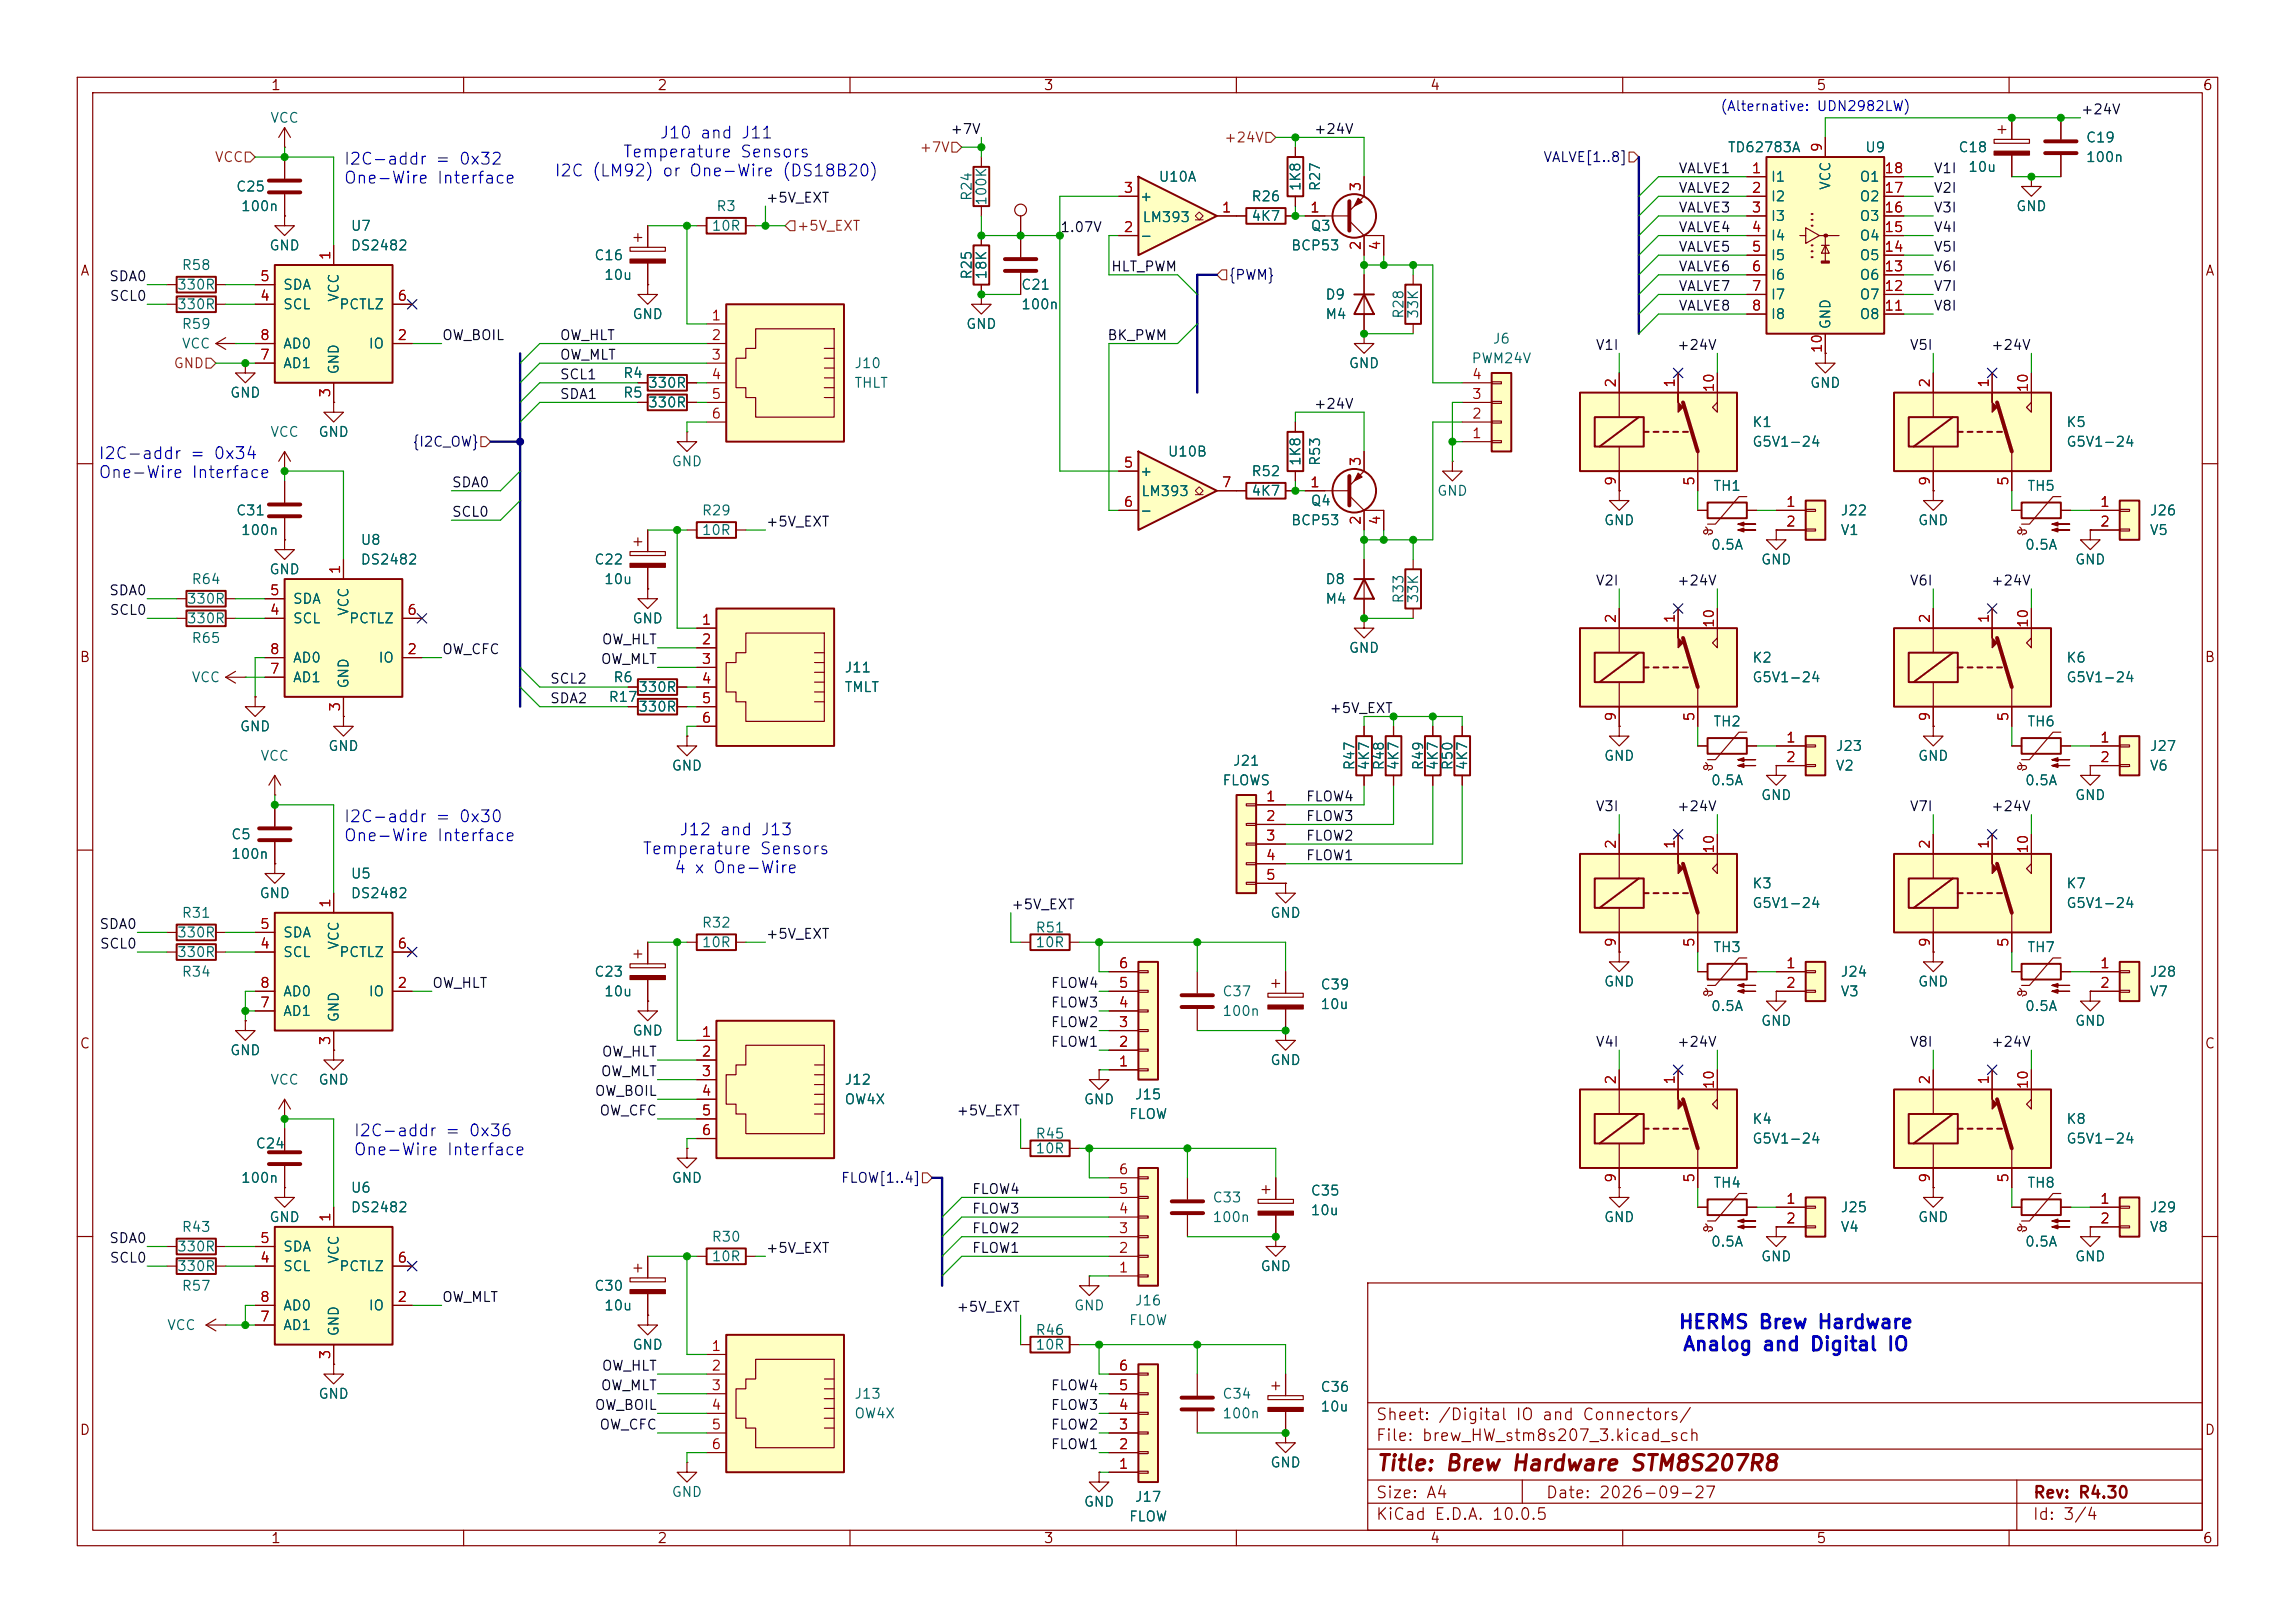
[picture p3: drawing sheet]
<svg xmlns="http://www.w3.org/2000/svg" width="297mm" height="210mm" viewBox="0 0 297 210" stroke-linecap="round" stroke-linejoin="round" font-family="sans-serif">
<defs><g id="words">
<text font-size="2" fill="#840000" x="178" y="190.8">Title: Brew Hardware STM8S207R8</text>
<g font-size="1.8" fill="#0000c2">
<text x="217.1" y="172.4">HERMS Brew Hardware</text>
<text x="217.7" y="175.2">Analog and Digital IO</text>
</g>
<g font-size="1.5" fill="#0000c2">
<text x="44.4" y="21.7">I2C-addr = 0x32</text>
<text x="71.7" y="23.2">I2C (LM92) or One-Wire (DS18B20)</text>
<text x="80.5" y="20.8">Temperature Sensors</text>
<text x="85.3" y="18.3">J10 and J11</text>
<text x="44.4" y="24.1">One-Wire Interface</text>
<text x="12.6" y="59.8">I2C-addr = 0x34</text>
<text x="12.6" y="62.2">One-Wire Interface</text>
<text x="44.4" y="106.8">I2C-addr = 0x30</text>
<text x="44.4" y="109.2">One-Wire Interface</text>
<text x="83.1" y="110.9">Temperature Sensors</text>
<text x="87.2" y="113.4">4 x One-Wire</text>
<text x="87.8" y="108.5">J12 and J13</text>
<text x="45.7" y="147.4">I2C-addr = 0x36</text>
<text x="45.7" y="149.9">One-Wire Interface</text>
</g>
<g font-size="1.5" fill="#840000">
<text x="178" y="184.1">Sheet: /Digital IO and Connectors/</text>
<text x="178" y="186.8">File: brew_HW_stm8s207_3.kicad_sch</text>
<text x="178" y="197">KiCad E.D.A. 10.0.5</text>
<text x="178" y="194.2">Size: A4</text>
<text x="200" y="194.2">Date: 2026-09-27</text>
<text x="263" y="197">Id: 3/4</text>
<text x="263" y="194.2">Rev: R4.30</text>
</g>
<g font-size="1.3" fill="#840000">
<text x="35" y="12">1</text>
<text x="85" y="12">2</text>
<text x="135" y="12">3</text>
<text x="185" y="12">4</text>
<text x="235" y="12">5</text>
<text x="285" y="12">6</text>
<text x="10.3" y="36">A</text>
<text x="285.3" y="36">A</text>
<text x="10.2" y="86">B</text>
<text x="285.2" y="86">B</text>
<text x="10.2" y="136">C</text>
<text x="285.2" y="136">C</text>
<text x="10.2" y="186">D</text>
<text x="285.2" y="186">D</text>
<text x="35" y="200">1</text>
<text x="85" y="200">2</text>
<text x="135" y="200">3</text>
<text x="185" y="200">4</text>
<text x="235" y="200">5</text>
<text x="285" y="200">6</text>
</g>
<g font-size="1.3" fill="#006464">
<text x="34.9" y="16.2">VCC</text>
<text x="149.9" y="23.8">U10A</text>
<text x="223.5" y="20">TD62783A</text>
<text x="229.1" y="23.8">I1</text>
<text x="240.6" y="23.8">O1</text>
<text x="241.3" y="20">U9</text>
<text x="253.3" y="20">C18</text>
<text x="254.6" y="22.6">10u</text>
<text x="269.9" y="18.7">C19</text>
<text x="269.9" y="21.3">100n</text>
<text x="30.5" y="25.1">C25</text>
<text x="31.1" y="27.6">100n</text>
<text x="92.6" y="27.6">R3</text>
<text x="126.1" y="26.1" transform="rotate(-90 126.1 26.1)">R24</text>
<text x="128" y="26.7" transform="rotate(-90 128 26.7)">100K</text>
<text x="147.4" y="26.4">+</text>
<text x="147.8" y="29.1">LM393</text>
<text x="161.9" y="26.4">R26</text>
<text x="161.9" y="28.9">4K7</text>
<text x="168.6" y="24.8" transform="rotate(-90 168.6 24.8)">1K8</text>
<text x="171.1" y="24.8" transform="rotate(-90 171.1 24.8)">R27</text>
<text x="229.1" y="26.4">I2</text>
<text x="229.1" y="28.9">I3</text>
<text x="237.2" y="24.7" transform="rotate(-90 237.2 24.7)">VCC</text>
<text x="240.6" y="28.9">O3</text>
<text x="240.6" y="26.4">O2</text>
<text x="260.8" y="27.6">GND</text>
<text x="23.4" y="35.3">R58</text>
<text x="34.8" y="32.7">GND</text>
<text x="45.3" y="30.2">U7</text>
<text x="45.3" y="32.7">DS2482</text>
<text x="76.8" y="34">C16</text>
<text x="92" y="30.2">10R</text>
<text x="147.4" y="31.4">-</text>
<text x="167" y="32.7">BCP53</text>
<text x="169.5" y="30.2">Q3</text>
<text x="229.1" y="31.4">I4</text>
<text x="229.1" y="34">I5</text>
<text x="240.6" y="34">O5</text>
<text x="240.6" y="31.4">O4</text>
<text x="22.8" y="40.3">330R</text>
<text x="22.8" y="37.8">330R</text>
<text x="36.5" y="40.3">SCL</text>
<text x="36.5" y="37.8">SDA</text>
<text x="43.8" y="40.3">PCTLZ</text>
<text x="44.1" y="39.2" transform="rotate(-90 44.1 39.2)">VCC</text>
<text x="78.1" y="36.5">10u</text>
<text x="81.8" y="41.6">GND</text>
<text x="126.1" y="36.3" transform="rotate(-90 126.1 36.3)">R25</text>
<text x="128" y="36.3" transform="rotate(-90 128 36.3)">18K</text>
<text x="132.1" y="37.8">C21</text>
<text x="132.1" y="40.3">100n</text>
<text x="171.4" y="39.1">D9</text>
<text x="171.4" y="41.6">M4</text>
<text x="181.9" y="41.3" transform="rotate(-90 181.9 41.3)">R28</text>
<text x="183.8" y="41.3" transform="rotate(-90 183.8 41.3)">33K</text>
<text x="229.1" y="36.5">I6</text>
<text x="229.1" y="39.1">I7</text>
<text x="229.1" y="41.6">I8</text>
<text x="240.6" y="41.6">O8</text>
<text x="240.6" y="39.1">O7</text>
<text x="240.6" y="36.5">O6</text>
<text x="23.4" y="42.9">R59</text>
<text x="23.4" y="45.4">VCC</text>
<text x="36.5" y="48">AD1</text>
<text x="36.5" y="45.4">AD0</text>
<text x="47.6" y="45.4">IO</text>
<text x="110.5" y="48">J10</text>
<text x="124.9" y="42.9">GND</text>
<text x="174.5" y="48">GND</text>
<text x="190.3" y="47.3">PWM24V</text>
<text x="193.1" y="44.8">J6</text>
<text x="237.2" y="42.7" transform="rotate(-90 237.2 42.7)">GND</text>
<text x="29.7" y="51.8">GND</text>
<text x="44.1" y="48.5" transform="rotate(-90 44.1 48.5)">GND</text>
<text x="80.5" y="49.2">R4</text>
<text x="80.5" y="51.8">R5</text>
<text x="83.8" y="50.5">330R</text>
<text x="83.8" y="53">330R</text>
<text x="110.5" y="50.5">THLT</text>
<text x="234.2" y="50.5">GND</text>
<text x="34.9" y="56.8">VCC</text>
<text x="41.1" y="56.8">GND</text>
<text x="151" y="59.4">U10B</text>
<text x="226.7" y="55.6">K1</text>
<text x="226.7" y="58.1">G5V1-24</text>
<text x="267.3" y="55.6">K5</text>
<text x="267.3" y="58.1">G5V1-24</text>
<text x="86.8" y="60.7">GND</text>
<text x="147.4" y="61.9">+</text>
<text x="147.6" y="64.5">LM393</text>
<text x="161.9" y="61.9">R52</text>
<text x="161.9" y="64.5">4K7</text>
<text x="168.6" y="60.4" transform="rotate(-90 168.6 60.4)">1K8</text>
<text x="169.5" y="65.7">Q4</text>
<text x="171.1" y="60.4" transform="rotate(-90 171.1 60.4)">R53</text>
<text x="185.9" y="64.5">GND</text>
<text x="221.6" y="63.8">TH1</text>
<text x="262.3" y="63.8">TH5</text>
<text x="30.5" y="67">C31</text>
<text x="31.1" y="69.5">100n</text>
<text x="46.6" y="70.8">U8</text>
<text x="90.7" y="67">R29</text>
<text x="90.7" y="69.5">10R</text>
<text x="147.4" y="67">-</text>
<text x="167" y="68.3">BCP53</text>
<text x="207.5" y="68.3">GND</text>
<text x="221.3" y="71.4">0.5A</text>
<text x="238.1" y="67">J22</text>
<text x="238.1" y="69.5">V1</text>
<text x="248.1" y="68.3">GND</text>
<text x="262" y="71.4">0.5A</text>
<text x="278.1" y="67">J26</text>
<text x="278.1" y="69.5">V5</text>
<text x="24.7" y="75.9">R64</text>
<text x="34.8" y="74.6">GND</text>
<text x="46.6" y="73.4">DS2482</text>
<text x="76.8" y="73.4">C22</text>
<text x="78.1" y="75.9">10u</text>
<text x="171.4" y="75.9">D8</text>
<text x="227.8" y="73.4">GND</text>
<text x="268.4" y="73.4">GND</text>
<text x="24.1" y="81">330R</text>
<text x="24.1" y="78.4">330R</text>
<text x="24.7" y="83.5">R65</text>
<text x="37.8" y="81">SCL</text>
<text x="37.8" y="78.4">SDA</text>
<text x="45.1" y="81">PCTLZ</text>
<text x="45.4" y="79.8" transform="rotate(-90 45.4 79.8)">VCC</text>
<text x="81.8" y="81">GND</text>
<text x="171.4" y="78.4">M4</text>
<text x="181.9" y="78.2" transform="rotate(-90 181.9 78.2)">R33</text>
<text x="183.8" y="78.2" transform="rotate(-90 183.8 78.2)">33K</text>
<text x="24.7" y="88.6">VCC</text>
<text x="37.8" y="88.6">AD1</text>
<text x="37.8" y="86.1">AD0</text>
<text x="45.4" y="89.2" transform="rotate(-90 45.4 89.2)">GND</text>
<text x="48.9" y="86.1">IO</text>
<text x="79.3" y="88.6">R6</text>
<text x="82.5" y="89.9">330R</text>
<text x="109.2" y="87.3">J11</text>
<text x="109.2" y="89.9">TMLT</text>
<text x="174.5" y="84.8">GND</text>
<text x="226.7" y="86.1">K2</text>
<text x="226.7" y="88.6">G5V1-24</text>
<text x="267.3" y="86.1">K6</text>
<text x="267.3" y="88.6">G5V1-24</text>
<text x="31" y="94.9">GND</text>
<text x="78.7" y="91.1">R17</text>
<text x="82.5" y="92.4">330R</text>
<text x="221.6" y="94.3">TH2</text>
<text x="262.3" y="94.3">TH6</text>
<text x="33.6" y="98.8">VCC</text>
<text x="42.4" y="97.5">GND</text>
<text x="86.8" y="100">GND</text>
<text x="158.1" y="101.9">FLOWS</text>
<text x="159.5" y="99.4">J21</text>
<text x="175.6" y="99.8" transform="rotate(-90 175.6 99.8)">R47</text>
<text x="177.5" y="99.8" transform="rotate(-90 177.5 99.8)">4K7</text>
<text x="179.4" y="99.8" transform="rotate(-90 179.4 99.8)">R48</text>
<text x="181.3" y="99.8" transform="rotate(-90 181.3 99.8)">4K7</text>
<text x="184.5" y="99.8" transform="rotate(-90 184.5 99.8)">R49</text>
<text x="186.4" y="99.8" transform="rotate(-90 186.4 99.8)">4K7</text>
<text x="188.3" y="99.8" transform="rotate(-90 188.3 99.8)">R50</text>
<text x="190.2" y="99.8" transform="rotate(-90 190.2 99.8)">4K7</text>
<text x="207.5" y="98.8">GND</text>
<text x="221.3" y="101.9">0.5A</text>
<text x="237.5" y="97.5">J23</text>
<text x="237.5" y="100">V2</text>
<text x="248.1" y="98.8">GND</text>
<text x="262" y="101.9">0.5A</text>
<text x="278.1" y="97.5">J27</text>
<text x="278.1" y="100">V6</text>
<text x="227.8" y="103.8">GND</text>
<text x="268.4" y="103.8">GND</text>
<text x="29.8" y="108.9">C5</text>
<text x="29.8" y="111.5">100n</text>
<text x="45.3" y="114">U5</text>
<text x="23.4" y="119.1">R31</text>
<text x="33.5" y="116.5">GND</text>
<text x="45.3" y="116.5">DS2482</text>
<text x="164.3" y="119.1">GND</text>
<text x="226.7" y="115.3">K3</text>
<text x="226.7" y="117.8">G5V1-24</text>
<text x="267.3" y="115.3">K7</text>
<text x="267.3" y="117.8">G5V1-24</text>
<text x="22.8" y="124.2">330R</text>
<text x="22.8" y="121.6">330R</text>
<text x="36.5" y="124.2">SCL</text>
<text x="36.5" y="121.6">SDA</text>
<text x="43.8" y="124.2">PCTLZ</text>
<text x="44.1" y="123" transform="rotate(-90 44.1 123)">VCC</text>
<text x="90.7" y="120.3">R32</text>
<text x="90.7" y="122.9">10R</text>
<text x="133.9" y="121">R51</text>
<text x="133.9" y="122.9">10R</text>
<text x="221.6" y="123.5">TH3</text>
<text x="262.3" y="123.5">TH7</text>
<text x="23.4" y="126.7">R34</text>
<text x="36.5" y="131.8">AD1</text>
<text x="36.5" y="129.2">AD0</text>
<text x="47.6" y="129.2">IO</text>
<text x="76.8" y="126.7">C23</text>
<text x="78.1" y="129.2">10u</text>
<text x="158.1" y="129.2">C37</text>
<text x="158.1" y="131.8">100n</text>
<text x="170.8" y="128.3">C39</text>
<text x="170.8" y="130.9">10u</text>
<text x="207.5" y="128">GND</text>
<text x="221.3" y="131.1">0.5A</text>
<text x="238.1" y="126.7">J24</text>
<text x="238.1" y="129.2">V3</text>
<text x="248.1" y="128">GND</text>
<text x="262" y="131.1">0.5A</text>
<text x="278.1" y="126.7">J28</text>
<text x="278.1" y="129.2">V7</text>
<text x="29.7" y="136.9">GND</text>
<text x="44.1" y="132.4" transform="rotate(-90 44.1 132.4)">GND</text>
<text x="81.8" y="134.3">GND</text>
<text x="227.8" y="133">GND</text>
<text x="268.4" y="133">GND</text>
<text x="34.9" y="140.7">VCC</text>
<text x="41.1" y="140.7">GND</text>
<text x="109.2" y="140.7">J12</text>
<text x="109.2" y="143.2">OW4X</text>
<text x="140.2" y="143.2">GND</text>
<text x="146.8" y="142.6">J15</text>
<text x="164.3" y="138.1">GND</text>
<text x="33" y="148.9">C24</text>
<text x="133.9" y="147.6">R45</text>
<text x="133.9" y="149.6">10R</text>
<text x="146" y="145.1">FLOW</text>
<text x="226.7" y="145.7">K4</text>
<text x="226.7" y="148.3">G5V1-24</text>
<text x="267.3" y="145.7">K8</text>
<text x="267.3" y="148.3">G5V1-24</text>
<text x="31.1" y="153.4">100n</text>
<text x="45.3" y="154.6">U6</text>
<text x="86.8" y="153.4">GND</text>
<text x="156.8" y="155.9">C33</text>
<text x="169.5" y="155">C35</text>
<text x="221.6" y="154">TH4</text>
<text x="262.3" y="154">TH8</text>
<text x="23.4" y="159.7">R43</text>
<text x="34.8" y="158.4">GND</text>
<text x="45.3" y="157.2">DS2482</text>
<text x="92" y="161">R30</text>
<text x="156.8" y="158.4">100n</text>
<text x="169.5" y="157.6">10u</text>
<text x="207.5" y="158.4">GND</text>
<text x="221.3" y="161.6">0.5A</text>
<text x="238.1" y="157.2">J25</text>
<text x="238.1" y="159.7">V4</text>
<text x="248.1" y="158.4">GND</text>
<text x="262" y="161.6">0.5A</text>
<text x="278.1" y="157.2">J29</text>
<text x="278.1" y="159.7">V8</text>
<text x="22.8" y="164.8">330R</text>
<text x="22.8" y="162.3">330R</text>
<text x="23.4" y="167.3">R57</text>
<text x="36.5" y="164.8">SCL</text>
<text x="36.5" y="162.3">SDA</text>
<text x="43.8" y="164.8">PCTLZ</text>
<text x="44.1" y="163.6" transform="rotate(-90 44.1 163.6)">VCC</text>
<text x="76.8" y="167.3">C30</text>
<text x="92" y="163.5">10R</text>
<text x="163" y="164.8">GND</text>
<text x="227.8" y="163.5">GND</text>
<text x="268.4" y="163.5">GND</text>
<text x="21.5" y="172.4">VCC</text>
<text x="36.5" y="172.4">AD1</text>
<text x="36.5" y="169.9">AD0</text>
<text x="44.1" y="173" transform="rotate(-90 44.1 173)">GND</text>
<text x="47.6" y="169.9">IO</text>
<text x="78.1" y="169.9">10u</text>
<text x="133.9" y="173">R46</text>
<text x="138.9" y="169.9">GND</text>
<text x="146" y="171.8">FLOW</text>
<text x="146.8" y="169.2">J16</text>
<text x="81.8" y="175">GND</text>
<text x="133.9" y="175">10R</text>
<text x="41.1" y="181.3">GND</text>
<text x="110.5" y="181.3">J13</text>
<text x="110.5" y="183.8">OW4X</text>
<text x="158.1" y="181.3">C34</text>
<text x="158.1" y="183.8">100n</text>
<text x="170.8" y="180.4">C36</text>
<text x="170.8" y="183">10u</text>
<text x="164.3" y="190.2">GND</text>
<text x="86.8" y="194">GND</text>
<text x="140.2" y="195.3">GND</text>
<text x="146" y="197.2">FLOW</text>
<text x="146.8" y="194.6">J17</text>
</g>
<g font-size="1.3" fill="#0f0f0f">
<text x="122.9" y="17.7">+7V</text>
<text x="170" y="17.7">+24V</text>
<text x="269.2" y="15.1">+24V</text>
<text x="217.1" y="22.7">VALVE1</text>
<text x="250.2" y="22.7">V1I</text>
<text x="99" y="26.5">+5V_EXT</text>
<text x="217.1" y="25.3">VALVE2</text>
<text x="217.1" y="27.8">VALVE3</text>
<text x="250.2" y="27.8">V3I</text>
<text x="250.2" y="25.3">V2I</text>
<text x="137.1" y="30.4">1.07V</text>
<text x="143.7" y="35.4">HLT_PWM</text>
<text x="217.1" y="35.4">VALVE6</text>
<text x="217.1" y="30.4">VALVE4</text>
<text x="217.1" y="32.9">VALVE5</text>
<text x="250.2" y="32.9">V5I</text>
<text x="250.2" y="30.4">V4I</text>
<text x="250.2" y="35.4">V6I</text>
<text x="14" y="36.7">SDA0</text>
<text x="14.1" y="39.2">SCL0</text>
<text x="217.1" y="40.5">VALVE8</text>
<text x="217.1" y="38">VALVE7</text>
<text x="250.2" y="38">V7I</text>
<text x="250.2" y="40.5">V8I</text>
<text x="57.1" y="44.3">OW_BOIL</text>
<text x="72.4" y="44.3">OW_HLT</text>
<text x="72.4" y="46.9">OW_MLT</text>
<text x="143.2" y="44.3">BK_PWM</text>
<text x="206.4" y="45.6">V1I</text>
<text x="216.9" y="45.6">+24V</text>
<text x="247.1" y="45.6">V5I</text>
<text x="257.6" y="45.6">+24V</text>
<text x="72.4" y="51.9">SDA1</text>
<text x="72.4" y="49.4">SCL1</text>
<text x="170" y="53.2">+24V</text>
<text x="58.4" y="63.4">SDA0</text>
<text x="58.4" y="67.2">SCL0</text>
<text x="99" y="68.5">+5V_EXT</text>
<text x="14" y="77.3">SDA0</text>
<text x="206.4" y="76.1">V2I</text>
<text x="216.9" y="76.1">+24V</text>
<text x="247.1" y="76.1">V6I</text>
<text x="257.6" y="76.1">+24V</text>
<text x="14.1" y="79.9">SCL0</text>
<text x="77.8" y="83.7">OW_HLT</text>
<text x="57.1" y="85">OW_CFC</text>
<text x="71.1" y="88.8">SCL2</text>
<text x="77.7" y="86.2">OW_MLT</text>
<text x="71.1" y="91.3">SDA2</text>
<text x="171.9" y="92.6">+5V_EXT</text>
<text x="168.9" y="104">FLOW4</text>
<text x="168.9" y="106.6">FLOW3</text>
<text x="206.4" y="105.3">V3I</text>
<text x="216.9" y="105.3">+24V</text>
<text x="247.1" y="105.3">V7I</text>
<text x="257.6" y="105.3">+24V</text>
<text x="168.9" y="111.6">FLOW1</text>
<text x="168.9" y="109.1">FLOW2</text>
<text x="130.8" y="118">+5V_EXT</text>
<text x="12.8" y="120.5">SDA0</text>
<text x="12.8" y="123.1">SCL0</text>
<text x="99" y="121.8">+5V_EXT</text>
<text x="55.9" y="128.1">OW_HLT</text>
<text x="135.9" y="130.7">FLOW3</text>
<text x="135.9" y="128.1">FLOW4</text>
<text x="77.8" y="137">OW_HLT</text>
<text x="135.9" y="133.2">FLOW2</text>
<text x="135.9" y="135.8">FLOW1</text>
<text x="206.4" y="135.8">V4I</text>
<text x="216.9" y="135.8">+24V</text>
<text x="247.1" y="135.8">V8I</text>
<text x="257.6" y="135.8">+24V</text>
<text x="76.9" y="142.1">OW_BOIL</text>
<text x="77.7" y="139.6">OW_MLT</text>
<text x="77.5" y="144.7">OW_CFC</text>
<text x="123.7" y="144.7">+5V_EXT</text>
<text x="125.7" y="154.8">FLOW4</text>
<text x="14" y="161.2">SDA0</text>
<text x="125.7" y="159.9">FLOW2</text>
<text x="125.7" y="157.4">FLOW3</text>
<text x="14.1" y="163.7">SCL0</text>
<text x="99" y="162.4">+5V_EXT</text>
<text x="125.7" y="162.4">FLOW1</text>
<text x="57.1" y="168.8">OW_MLT</text>
<text x="123.7" y="170.1">+5V_EXT</text>
<text x="77.8" y="177.7">OW_HLT</text>
<text x="76.9" y="182.8">OW_BOIL</text>
<text x="77.5" y="185.3">OW_CFC</text>
<text x="77.7" y="180.2">OW_MLT</text>
<text x="135.9" y="180.2">FLOW4</text>
<text x="135.9" y="185.3">FLOW2</text>
<text x="135.9" y="182.8">FLOW3</text>
<text x="135.9" y="187.8">FLOW1</text>
</g>
<text font-size="1.3" fill="#0000c2" x="222.5" y="14.7">(Alternative: UDN2982LW)</text>
<g font-size="1.3" fill="#725600">
<text x="27.7" y="21.3">VCC</text>
<text x="118.9" y="20">+7V</text>
<text x="158.3" y="18.7">+24V</text>
<text x="103" y="30.2">+5V_EXT</text>
<text x="22.4" y="48">GND</text>
</g>
<g font-size="1.3" fill="#000084">
<text x="199.6" y="21.3">VALVE[1..8]</text>
<text x="158.9" y="36.5">{PWM}</text>
<text x="53.3" y="58.1">{I2C_OW}</text>
<text x="108.7" y="153.4">FLOW[1..4]</text>
</g>
<g font-size="1.3" fill="#a90000">
<text x="226.6" y="22.7">1</text>
<text x="236.1" y="19.8" transform="rotate(-90 236.1 19.8)">9</text>
<text x="243.8" y="22.7">18</text>
<text x="145.3" y="25.3">3</text>
<text x="158" y="27.8">1</text>
<text x="169.4" y="27.8">1</text>
<text x="176.4" y="24.9" transform="rotate(-90 176.4 24.9)">3</text>
<text x="226.6" y="25.3">2</text>
<text x="226.6" y="27.8">3</text>
<text x="243.8" y="27.8">16</text>
<text x="243.8" y="25.3">17</text>
<text x="43" y="33.8" transform="rotate(-90 43 33.8)">1</text>
<text x="145.3" y="30.3">2</text>
<text x="176.4" y="32.5" transform="rotate(-90 176.4 32.5)">2</text>
<text x="178.9" y="32.5" transform="rotate(-90 178.9 32.5)">4</text>
<text x="226.6" y="30.3">4</text>
<text x="226.6" y="32.9">5</text>
<text x="226.6" y="35.4">6</text>
<text x="243.8" y="35.4">13</text>
<text x="243.8" y="32.9">14</text>
<text x="243.8" y="30.3">15</text>
<text x="33.6" y="39.2">4</text>
<text x="33.6" y="36.7">5</text>
<text x="51.3" y="39.2">6</text>
<text x="92" y="41.8">1</text>
<text x="226.6" y="38">7</text>
<text x="226.6" y="40.5">8</text>
<text x="243.8" y="40.5">11</text>
<text x="243.8" y="38">12</text>
<text x="33.6" y="46.9">7</text>
<text x="33.6" y="44.3">8</text>
<text x="51.3" y="44.3">2</text>
<text x="92" y="44.3">2</text>
<text x="92" y="46.9">3</text>
<text x="236.1" y="45.8" transform="rotate(-90 236.1 45.8)">10</text>
<text x="43" y="51.5" transform="rotate(-90 43 51.5)">3</text>
<text x="92" y="49.4">4</text>
<text x="92" y="51.9">5</text>
<text x="190.4" y="51.9">3</text>
<text x="190.4" y="49.4">4</text>
<text x="209.4" y="50.3" transform="rotate(-90 209.4 50.3)">2</text>
<text x="217" y="50.3" transform="rotate(-90 217 50.3)">1</text>
<text x="222.1" y="50.9" transform="rotate(-90 222.1 50.9)">10</text>
<text x="250.1" y="50.3" transform="rotate(-90 250.1 50.3)">2</text>
<text x="257.7" y="50.3" transform="rotate(-90 257.7 50.3)">1</text>
<text x="262.8" y="50.9" transform="rotate(-90 262.8 50.9)">10</text>
<text x="92" y="54.5">6</text>
<text x="190.4" y="57">1</text>
<text x="190.4" y="54.5">2</text>
<text x="145.3" y="60.8">5</text>
<text x="145.3" y="65.9">6</text>
<text x="158" y="63.4">7</text>
<text x="169.4" y="63.4">1</text>
<text x="176.4" y="60.4" transform="rotate(-90 176.4 60.4)">3</text>
<text x="209.4" y="63" transform="rotate(-90 209.4 63)">9</text>
<text x="219.6" y="63" transform="rotate(-90 219.6 63)">5</text>
<text x="231" y="65.9">1</text>
<text x="250.1" y="63" transform="rotate(-90 250.1 63)">9</text>
<text x="260.2" y="63" transform="rotate(-90 260.2 63)">5</text>
<text x="271.7" y="65.9">1</text>
<text x="176.4" y="68" transform="rotate(-90 176.4 68)">2</text>
<text x="178.9" y="68" transform="rotate(-90 178.9 68)">4</text>
<text x="231" y="68.4">2</text>
<text x="271.7" y="68.4">2</text>
<text x="34.8" y="77.3">5</text>
<text x="44.3" y="74.4" transform="rotate(-90 44.3 74.4)">1</text>
<text x="34.8" y="79.9">4</text>
<text x="52.6" y="79.9">6</text>
<text x="90.7" y="81.1">1</text>
<text x="90.7" y="83.7">2</text>
<text x="209.4" y="80.7" transform="rotate(-90 209.4 80.7)">2</text>
<text x="217" y="80.7" transform="rotate(-90 217 80.7)">1</text>
<text x="222.1" y="81.3" transform="rotate(-90 222.1 81.3)">10</text>
<text x="250.1" y="80.7" transform="rotate(-90 250.1 80.7)">2</text>
<text x="257.7" y="80.7" transform="rotate(-90 257.7 80.7)">1</text>
<text x="262.8" y="81.3" transform="rotate(-90 262.8 81.3)">10</text>
<text x="34.8" y="87.5">7</text>
<text x="34.8" y="85">8</text>
<text x="52.6" y="85">2</text>
<text x="90.7" y="86.2">3</text>
<text x="90.7" y="88.8">4</text>
<text x="44.3" y="92.2" transform="rotate(-90 44.3 92.2)">3</text>
<text x="90.7" y="91.3">5</text>
<text x="90.7" y="93.8">6</text>
<text x="209.4" y="93.4" transform="rotate(-90 209.4 93.4)">9</text>
<text x="219.6" y="93.4" transform="rotate(-90 219.6 93.4)">5</text>
<text x="250.1" y="93.4" transform="rotate(-90 250.1 93.4)">9</text>
<text x="260.2" y="93.4" transform="rotate(-90 260.2 93.4)">5</text>
<text x="231" y="96.4">1</text>
<text x="231" y="98.9">2</text>
<text x="271.7" y="96.4">1</text>
<text x="271.7" y="98.9">2</text>
<text x="163.7" y="104">1</text>
<text x="163.7" y="106.5">2</text>
<text x="163.7" y="109.1">3</text>
<text x="163.7" y="111.6">4</text>
<text x="209.4" y="110" transform="rotate(-90 209.4 110)">2</text>
<text x="217" y="110" transform="rotate(-90 217 110)">1</text>
<text x="222.1" y="110.6" transform="rotate(-90 222.1 110.6)">10</text>
<text x="250.1" y="110" transform="rotate(-90 250.1 110)">2</text>
<text x="257.7" y="110" transform="rotate(-90 257.7 110)">1</text>
<text x="262.8" y="110.6" transform="rotate(-90 262.8 110.6)">10</text>
<text x="43" y="117.6" transform="rotate(-90 43 117.6)">1</text>
<text x="163.7" y="114.2">5</text>
<text x="33.6" y="123.1">4</text>
<text x="33.6" y="120.5">5</text>
<text x="51.3" y="123.1">6</text>
<text x="144.7" y="125.6">6</text>
<text x="209.4" y="122.7" transform="rotate(-90 209.4 122.7)">9</text>
<text x="219.6" y="122.7" transform="rotate(-90 219.6 122.7)">5</text>
<text x="231" y="125.6">1</text>
<text x="250.1" y="122.7" transform="rotate(-90 250.1 122.7)">9</text>
<text x="260.2" y="122.7" transform="rotate(-90 260.2 122.7)">5</text>
<text x="271.7" y="125.6">1</text>
<text x="33.6" y="130.7">7</text>
<text x="33.6" y="128.1">8</text>
<text x="51.3" y="128.1">2</text>
<text x="144.7" y="130.7">4</text>
<text x="144.7" y="128.1">5</text>
<text x="231" y="128.1">2</text>
<text x="271.7" y="128.1">2</text>
<text x="43" y="135.4" transform="rotate(-90 43 135.4)">3</text>
<text x="90.7" y="134.5">1</text>
<text x="90.7" y="137">2</text>
<text x="144.7" y="135.8">2</text>
<text x="144.7" y="133.2">3</text>
<text x="90.7" y="139.6">3</text>
<text x="90.7" y="142.1">4</text>
<text x="144.7" y="138.3">1</text>
<text x="209.4" y="140.4" transform="rotate(-90 209.4 140.4)">2</text>
<text x="217" y="140.4" transform="rotate(-90 217 140.4)">1</text>
<text x="222.1" y="141" transform="rotate(-90 222.1 141)">10</text>
<text x="250.1" y="140.4" transform="rotate(-90 250.1 140.4)">2</text>
<text x="257.7" y="140.4" transform="rotate(-90 257.7 140.4)">1</text>
<text x="262.8" y="141" transform="rotate(-90 262.8 141)">10</text>
<text x="90.7" y="144.6">5</text>
<text x="90.7" y="147.2">6</text>
<text x="144.7" y="154.8">5</text>
<text x="144.7" y="152.3">6</text>
<text x="209.4" y="153.1" transform="rotate(-90 209.4 153.1)">9</text>
<text x="219.6" y="153.1" transform="rotate(-90 219.6 153.1)">5</text>
<text x="250.1" y="153.1" transform="rotate(-90 250.1 153.1)">9</text>
<text x="260.2" y="153.1" transform="rotate(-90 260.2 153.1)">5</text>
<text x="33.6" y="161.2">5</text>
<text x="43" y="158.2" transform="rotate(-90 43 158.2)">1</text>
<text x="144.7" y="159.9">3</text>
<text x="144.7" y="157.3">4</text>
<text x="231" y="156.1">1</text>
<text x="231" y="158.6">2</text>
<text x="271.7" y="156.1">1</text>
<text x="271.7" y="158.6">2</text>
<text x="33.6" y="163.7">4</text>
<text x="51.3" y="163.7">6</text>
<text x="144.7" y="165">1</text>
<text x="144.7" y="162.4">2</text>
<text x="33.6" y="171.3">7</text>
<text x="33.6" y="168.8">8</text>
<text x="51.3" y="168.8">2</text>
<text x="43" y="176" transform="rotate(-90 43 176)">3</text>
<text x="92" y="175.1">1</text>
<text x="92" y="177.7">2</text>
<text x="144.7" y="177.7">6</text>
<text x="92" y="180.2">3</text>
<text x="92" y="182.7">4</text>
<text x="92" y="185.3">5</text>
<text x="144.7" y="185.3">3</text>
<text x="144.7" y="182.7">4</text>
<text x="144.7" y="180.2">5</text>
<text x="92" y="187.8">6</text>
<text x="144.7" y="190.4">1</text>
<text x="144.7" y="187.8">2</text>
</g>
</g></defs>
<g fill="none" stroke="#840000" stroke-width=".15">
<path d="M10 10h277v190h-277zM12 12h273v186h-273zM60 10v2M110 10v2M160 10v2M210 10v2M260 10v2M266.7 15.2v2.8M176.5 35.6v7.6M266.7 20.1v2.8M10 60h2M250.2 63.5v1.3h1.3l-1.3 1.2-1.3-1.2h1.3"/>
<path d="M250.2 63.5h.1M285 60h2M44.4 92.7v1.3h1.3l-1.3 1.3-1.2-1.3h1.2M44.4 92.7h.1M10 110h2M35.6 102.9h.1M35.6 100.3v2.6M35.6 104.1v2.8M35.6 109v2.8M35.6 100.3l-.8 1.3M35.6 100.3l.7 1.3M166.4 114.3v1.3h1.2l-1.2 1.2-1.3-1.2h1.3"/>
<path d="M166.4 114.3h.1M285 110h2M43.2 135.9v1.3h1.2l-1.2 1.2-1.3-1.2h1.3M43.2 135.9h.1M88.9 121.9h1.3M95.2 121.9h1.3M164.1 128.5h4.6v.5h-4.6zM164.6 127.3h1M165.1 126.7v1.1M166.4 125.7v2.8M166.4 130.6v2.8M36.8 144.8h.1"/>
<path d="M36.8 142.2v2.6M36.8 146.1v2.7M36.8 150.9v2.8M36.8 142.2l-.7 1.3M36.8 142.2l.8 1.3M162.8 155.2h4.6v.5h-4.6zM163.3 153.9h1M163.8 153.4v1M165.1 152.4v2.8M165.1 157.2v2.8M209.5 153.7v1.2h1.3l-1.3 1.3-1.2-1.3h1.2M209.5 153.7h.1"/>
<path d="M10 160h2M26.7 171.5l1.2 .7M26.7 171.5h2.5M27.9 170.7l-1.2 .8M29.2 171.5h.1M43.2 176.5v1.3h1.2l-1.2 1.3-1.3-1.3h1.3M43.2 176.5h.1M90.2 162.6h1.2M96.5 162.6h1.3M164.6 179.3h1M165.1 178.8v1M166.4 177.8v2.8"/>
<path d="M177 166h108v32h-108zM285 160h2M60 198v2M110 198v2M160 198v2M164.1 180.6h4.6v.5h-4.6zM166.4 182.6v2.8M177 194.5h108M177 191.5h108M177 187.5h108M177 181.5h108M197 191.5v3"/>
<path d="M210 198v2M260 198v2M261 191.5v6.5"/>
</g>
<path d="M264.7 18.3h4M264.7 19.8h4M33.5 107.2h4.1M33.5 108.7h4.1M34.8 149.1h4.1M34.8 150.6h4.1" fill="none" stroke="#840000" stroke-width=".51"/>
<g fill="#840000" stroke="#840000" stroke-width=".15">
<path d="M164.1 182.1h4.6v.5h-4.6z"/>
<path d="M162.8 156.7h4.6v.5h-4.6z"/>
<path d="M164.1 130h4.6v.6h-4.6z"/>
</g>
<path d="M175.3 38.1h2.5M176.5 38.1l1.3 2.5h-2.5zM90.2 120.9h5v2h-5zM91.4 161.5h5.1v2.1h-5.1z" fill="none" stroke="#840000" stroke-width=".25"/>
<path d="M245.1 110.5h20.3v10.2h-20.3z" fill="#ffffc2"/>
<path d="M250.2 108v5.7M250.2 117.5v5.7M257.8 108v2.5M260.3 118.1v5.1M262.9 108v5l-.6-.6 .6-.6M209.5 123.2v1.3h1.3l-1.3 1.2-1.2-1.2h1.2M209.5 123.2h.1" fill="none" stroke="#840000" stroke-width=".15"/>
<path d="M245.1 110.5h20.3v10.2h-20.3zM247 113.7h6.4v3.8h-6.4zM252.7 113.7l-5.1 3.8M253.4 115.6h.6M254.6 115.6h.7M255.9 115.6h.6M257.2 115.6h.6M258.4 115.6h.7" fill="none" stroke="#840000" stroke-width=".25"/>
<path d="M257.8 110.5v1.3l.6 .6-.6 .6z" fill="#840000" stroke="#840000" stroke-width=".15"/>
<path d="M258.4 111.8l1.9 6.3" fill="none" stroke="#840000" stroke-width=".51"/>
<path d="M204.5 141h20.3v10.1h-20.3z" fill="#ffffc2"/>
<path d="M209.5 138.4v5.7M217.2 138.4v2.6M222.2 138.4v5.1l-.6-.6 .6-.7M209.5 148v5.7M219.7 148.6v5.1" fill="none" stroke="#840000" stroke-width=".15"/>
<path d="M204.5 141h20.3v10.1h-20.3zM206.4 144.1h6.3v3.9h-6.3zM212.1 144.1l-5.1 3.9M212.7 146.1h.7M214 146.1h.6M215.3 146.1h.6M216.5 146.1h.7M217.8 146.1h.6" fill="none" stroke="#840000" stroke-width=".25"/>
<path d="M217.2 141v1.2l.6 .7-.6 .6z" fill="#840000" stroke="#840000" stroke-width=".15"/>
<path d="M217.8 142.2l1.9 6.4" fill="none" stroke="#840000" stroke-width=".51"/>
<path d="M204.5 110.5h20.3v10.2h-20.3z" fill="#ffffc2"/>
<path d="M209.5 108v5.7M209.5 117.5v5.7M217.2 108v2.5M219.7 118.1v5.1M222.2 108v5l-.6-.6 .6-.6" fill="none" stroke="#840000" stroke-width=".15"/>
<path d="M204.5 110.5h20.3v10.2h-20.3zM206.4 113.7h6.3v3.8h-6.3zM212.1 113.7l-5.1 3.8M212.7 115.6h.7M214 115.6h.6M215.3 115.6h.6M216.5 115.6h.7M217.8 115.6h.6" fill="none" stroke="#840000" stroke-width=".25"/>
<path d="M217.2 110.5v1.3l.6 .6-.6 .6z" fill="#840000" stroke="#840000" stroke-width=".15"/>
<path d="M217.8 111.8l1.9 6.3" fill="none" stroke="#840000" stroke-width=".51"/>
<path d="M92.7 132.1h15.2v17.8h-15.2z" fill="#ffffc2"/>
<g fill="none" stroke="#840000" stroke-width=".15">
<path d="M176.5 94v1.3M176.5 100.3v1.3M90.2 134.6h2.5M90.2 137.2h2.5M90.2 139.7h2.5M96.5 135.3h10.2v11.4h-10.2v-2.6h-1.3v-1.2h-1.2v-3.8h1.2v-1.3h1.3zM105.4 139.1h1.3M105.4 137.8h1.3M260.3 125.7h1.3M261.4 128.3l-.3 .1 .1 .3h.3l.1-.2M261.4 128.3h.8v.3l-.2 .2M261.4 127.9l.2 .3v.3"/>
<path d="M262 128.8h-.2l-.1 .1M266.7 124h-1l-3.1 3.5h-1M266.7 125.7h1.3M90.2 142.2h2.5M90.2 144.8h2.5M90.2 147.3h2.5M105.4 142.9h1.3M105.4 141.6h1.3M105.4 140.3h1.3M105.4 144.1h1.3M229.9 158.8v1.2h1.2l-1.2 1.3-1.3-1.3h1.3M229.9 158.8h.1"/>
<path d="M81.5 165.4h4.6v.5h-4.6zM82 164.1h1.1M82.5 163.6v1M83.8 170.2v1.3h1.3l-1.3 1.2-1.3-1.2h1.3M83.8 170.2h.1M83.8 162.6v2.8M83.8 167.4v2.8"/>
</g>
<path d="M175.5 95.3h2v5h-2zM92.7 132.1h15.2v17.8h-15.2zM261.6 124.7h5.1v2h-5.1z" fill="none" stroke="#840000" stroke-width=".25"/>
<g fill="#840000" stroke="#840000" stroke-width=".15">
<path d="M81.5 166.9h4.6v.5h-4.6z"/>
<path d="M265.6 128.3l.7-.3v.5l-.7-.2h2.2z"/>
<path d="M265.6 127.5l.7-.2v.5l-.7-.3h2.2z"/>
</g>
<path d="M160 102.9h2.6v12.7h-2.6z" fill="#ffffc2"/>
<path d="M181.9 36.8h2v5.1h-2zM175.3 74.9h2.5M176.5 74.9l1.3 2.6h-2.5zM160 102.9h2.6v12.7h-2.6zM22.9 162.8h5v2h-5zM22.9 160.3h5v2h-5z" fill="none" stroke="#840000" stroke-width=".25"/>
<g fill="none" stroke="#840000" stroke-width=".15">
<path d="M182.9 35.6v1.2M262.9 22.9v1.2h1.3l-1.3 1.3-1.3-1.3h1.3M262.9 22.9h.1M176.5 43.2v1.3h1.3l-1.3 1.2-1.2-1.2h1.2M176.5 43.2h.1M182.9 41.9v1.3M176.5 72.4v7.6M161.3 104h1.3v.3h-1.3zM161.3 106.6h1.3v.2h-1.3zM161.3 109.1h1.3v.2h-1.3zM161.3 111.6h1.3v.3h-1.3zM161.3 114.2h1.3v.2h-1.3z"/>
<path d="M162.6 104.1h3.8M162.6 106.7h3.8M162.6 109.2h3.8M162.6 111.8h3.8M162.6 114.3h3.8M21.6 163.8h1.3M21.6 161.3h1.3M27.9 163.8h1.3M27.9 161.3h1.3M88.9 189.2v1.3h1.3l-1.3 1.3-1.3-1.3h1.3M88.9 189.2h.1"/>
</g>
<path d="M94 172.7h15.2v17.8h-15.2z" fill="#ffffc2"/>
<g fill="none" stroke="#840000" stroke-width=".15">
<path d="M91.4 175.3h2.6M91.4 177.8h2.6M97.8 175.9h10.1v11.4h-10.1v-2.5h-1.3v-1.3h-1.3v-3.8h1.3v-1.3h1.3zM106.7 179.7h1.2M106.7 178.4h1.2M91.4 180.3h2.6M91.4 182.9h2.6M91.4 185.4h2.6M91.4 188h2.6M106.7 183.5h1.2M106.7 182.2h1.2M106.7 181h1.2"/>
<path d="M106.7 184.8h1.2"/>
</g>
<path d="M94 172.7h15.2v17.8h-15.2z" fill="none" stroke="#840000" stroke-width=".25"/>
<path d="M245.1 141h20.3v10.1h-20.3z" fill="#ffffc2"/>
<path d="M258.1 18h4.5v.5h-4.5zM258.6 16.8h1M259.1 16.3v1M260.3 15.2v2.8M260.3 20.1v2.8M176.5 80v1.3h1.3l-1.3 1.3-1.2-1.3h1.2M176.5 80h.1M250.2 138.4v5.7M257.8 138.4v2.6M262.9 138.4v5.1l-.6-.6 .6-.7M250.2 148v5.7M260.3 148.6v5.1" fill="none" stroke="#840000" stroke-width=".15"/>
<path d="M245.1 141h20.3v10.1h-20.3zM247 144.1h6.4v3.9h-6.4zM252.7 144.1l-5.1 3.9M253.4 146.1h.6M254.6 146.1h.7M255.9 146.1h.6M257.2 146.1h.6M258.4 146.1h.7" fill="none" stroke="#840000" stroke-width=".25"/>
<g fill="#840000" stroke="#840000" stroke-width=".15">
<path d="M257.8 141v1.2l.6 .7-.6 .6z"/>
<path d="M258.1 19.6h4.5v.5h-4.5z"/>
</g>
<path d="M258.4 142.2l1.9 6.4" fill="none" stroke="#840000" stroke-width=".51"/>
<path d="M193 48.3h2.6v10.1h-2.6z" fill="#ffffc2"/>
<path d="M193 48.3h2.6v10.1h-2.6z" fill="none" stroke="#840000" stroke-width=".25"/>
<path d="M189.2 57.2h3.8M189.2 54.6h3.8M189.2 52.1h3.8M189.2 49.5h3.8M193 57h1.3v.3h-1.3zM193 54.5h1.3v.2h-1.3zM193 51.9h1.3v.3h-1.3zM193 49.4h1.3v.3h-1.3z" fill="none" stroke="#840000" stroke-width=".15"/>
<path d="M274.3 124.5h2.6v5h-2.6z" fill="#ffffc2"/>
<path d="M274.3 124.5h2.6v5h-2.6zM221 155.2h5.1v2h-5.1z" fill="none" stroke="#840000" stroke-width=".25"/>
<path d="M270.5 125.7h3.8M270.5 128.3h3.8M274.3 125.6h1.3v.3h-1.3zM274.3 128.1h1.3v.3h-1.3zM219.7 156.2h1.3M220.7 158.4a.45 .45 0 0 1 .4 .4 .45 .45 0 0 1-.4 .5l-.2-.3 .1-.2 .1-.1 .8 .1 .1 .3-.2 .2M221.4 159.3h-.2l-.1 .1M226.1 154.4h-1.1l-3 3.6h-1M226.1 156.2h1.2M270.5 158.8v1.2h1.3l-1.3 1.3-1.3-1.3h1.3M270.5 158.8h.1" fill="none" stroke="#840000" stroke-width=".15"/>
<g fill="#840000" stroke="#840000" stroke-width=".15">
<path d="M224.9 158.8l.8-.3v.5l-.8-.2h2.3z"/>
<path d="M224.9 158l.8-.3v.5l-.8-.2h2.3z"/>
</g>
<path d="M233.7 154.9h2.5v5.1h-2.5z" fill="#ffffc2"/>
<path d="M133.3 147.6h5.1v2h-5.1zM233.7 154.9h2.5v5.1h-2.5zM261.6 155.2h5.1v2h-5.1z" fill="none" stroke="#840000" stroke-width=".25"/>
<path d="M132.1 148.6h1.2M138.4 148.6h1.3M229.9 156.2h3.8M229.9 158.8h3.8M233.7 156.1h1.2v.2h-1.2zM233.7 158.6h1.2v.3h-1.2zM260.3 156.2h1.3M261.4 158.4l.2 .3v.3M261.6 159l-.1 .2-.1 .1-.2-.1-.1-.2 .2-.3 .8 .1 .2 .2-.3 .3M262 159.3h-.2l-.1 .1M266.7 154.4h-1l-3.1 3.6h-1M266.7 156.2h1.3" fill="none" stroke="#840000" stroke-width=".15"/>
<g fill="#840000" stroke="#840000" stroke-width=".15">
<path d="M265.6 158.8l.7-.3v.5l-.7-.2h2.2z"/>
<path d="M265.6 158l.7-.3v.5l-.7-.2h2.2z"/>
</g>
<path d="M228.6 20.3h15.2v22.9h-15.2z" fill="#ffffc2"/>
<path d="M228.6 20.3h15.2v22.9h-15.2zM234.4 27.7h.1M234.4 28.4h.1M234.4 29.2h.1M234.4 31.8h.1M234.4 32.5h.1M234.4 33.3h.1" fill="none" stroke="#840000" stroke-width=".25"/>
<path d="M232.9 30.5h.8v-1l1.8 1-1.8 1v-1M235.5 30.5h2.5M235.7 31.8h1" fill="none" stroke="#840000" stroke-width=".15"/>
<path d="M235.7 33.8h1v.2h-1z" fill="#840000" stroke="#840000" stroke-width=".15"/>
<circle cx="236.2" cy="30.5" r=".25" fill="#840000"/>
<g fill="none" stroke="#840000" stroke-width=".15">
<path d="M236.2 17.8v2.5M226.1 22.9h2.5M226.1 25.4h2.5M226.1 27.9h2.5M226.1 30.5h2.5M226.1 33h2.5M226.1 35.6h2.5M226.1 38.1h2.5M236.2 31.8l.5 1h-1zM236.2 30.5v3.3M243.8 22.9h2.6M243.8 25.4h2.6"/>
<path d="M243.8 27.9h2.6M243.8 30.5h2.6M243.8 33h2.6M243.8 35.6h2.6M243.8 38.1h2.6M226.1 40.6h2.5M236.2 43.2v2.5M243.8 40.6h2.6M142.2 138.4v1.3h1.3l-1.3 1.3-1.2-1.3h1.2M142.2 138.4h.1"/>
</g>
<path d="M147.3 124.5h2.6v15.2h-2.6z" fill="#ffffc2"/>
<path d="M24.1 79h5.1v2h-5.1zM147.3 124.5h2.6v15.2h-2.6zM133.3 173h5.1v2h-5.1z" fill="none" stroke="#840000" stroke-width=".25"/>
<g fill="none" stroke="#840000" stroke-width=".15">
<path d="M236.2 45.7v1.3h1.3l-1.3 1.3-1.3-1.3h1.3M236.2 45.7h.1M22.9 80h1.2M29.2 87.6l1.3 .8M29.2 87.6h2.5M29.2 80h1.3M30.5 86.9l-1.3 .7M31.7 87.6h.1M88.9 95.3v1.2h1.3l-1.3 1.3-1.3-1.3h1.3M88.9 95.3h.1M81.5 124.7h4.6v.5h-4.6zM82 123.4h1.1"/>
<path d="M82.5 122.9v1.1M83.8 129.5v1.3h1.3l-1.3 1.3-1.3-1.3h1.3M83.8 129.5h.1M83.8 121.9v2.8M83.8 126.7v2.8M143.5 138.4h3.8M143.5 135.9h3.8M143.5 133.4h3.8M143.5 130.8h3.8M143.5 128.3h3.8M143.5 125.7h3.8M147.3 138.3h1.3v.3h-1.3z"/>
<path d="M147.3 135.8h1.3v.2h-1.3zM147.3 133.2h1.3v.3h-1.3zM147.3 130.7h1.3v.2h-1.3zM147.3 128.1h1.3v.3h-1.3zM147.3 125.6h1.3v.3h-1.3zM132.1 174h1.2M138.4 174h1.3M141 165.1v1.3h1.2l-1.2 1.2-1.3-1.2h1.3M141 165.1h.1"/>
</g>
<path d="M81.5 126.2h4.6v.5h-4.6z" fill="#840000" stroke="#840000" stroke-width=".15"/>
<path d="M204.5 50.8h20.3v10.2h-20.3z" fill="#ffffc2"/>
<g fill="none" stroke="#840000" stroke-width=".15">
<path d="M209.5 48.3v5.7M209.5 57.8v5.7M217.2 48.3v2.5M219.7 58.4v5.1M222.2 48.3v5l-.6-.6 .6-.6M21.6 123.2h1.3M21.6 120.7h1.3M27.9 123.2h1.3M27.9 120.7h1.3M166.4 133.4v1.2h1.2l-1.2 1.3-1.3-1.3h1.3M166.4 133.4h.1M270.5 128.3v1.2h1.3l-1.3 1.3-1.3-1.3h1.3"/>
<path d="M270.5 128.3h.1M153.7 152.4v2.8M153.7 157.2v2.8M165.1 160v1.3h1.3l-1.3 1.3-1.3-1.3h1.3M165.1 160h.1"/>
</g>
<path d="M204.5 50.8h20.3v10.2h-20.3zM206.4 54h6.3v3.8h-6.3zM212.1 54l-5.1 3.8M212.7 55.9h.7M214 55.9h.6M215.3 55.9h.6M216.5 55.9h.7M217.8 55.9h.6M22.9 119.6h5v2.1h-5zM22.9 122.2h5v2h-5z" fill="none" stroke="#840000" stroke-width=".25"/>
<path d="M217.2 50.8v1.3l.6 .6-.6 .6z" fill="#840000" stroke="#840000" stroke-width=".15"/>
<path d="M217.8 52.1l1.9 6.3M151.6 155.4h4.1M151.6 157h4.1" fill="none" stroke="#840000" stroke-width=".51"/>
<path d="M233.7 124.5h2.5v5h-2.5z" fill="#ffffc2"/>
<path d="M233.7 124.5h2.5v5h-2.5z" fill="none" stroke="#840000" stroke-width=".25"/>
<path d="M229.9 125.7h3.8M229.9 128.3h3.8M233.7 125.6h1.2v.3h-1.2zM233.7 128.1h1.2v.3h-1.2zM88.9 148.6v1.3h1.3l-1.3 1.2-1.3-1.2h1.3M88.9 148.6h.1" fill="none" stroke="#840000" stroke-width=".15"/>
<path d="M147.3 151.1h2.6v15.3h-2.6z" fill="#ffffc2"/>
<path d="M166.6 55.9h2.1v5.1h-2.1zM161.3 62.5h5.1v2h-5.1zM221 124.7h5.1v2h-5.1zM147.3 151.1h2.6v15.3h-2.6z" fill="none" stroke="#840000" stroke-width=".25"/>
<g fill="none" stroke="#840000" stroke-width=".15">
<path d="M167.6 54.6v1.3M160 63.5h1.3M166.4 63.5h1.2M167.6 61v1.2M219.7 125.7h1.3M220.7 127.9a.45 .45 0 0 1 .4 .5 .45 .45 0 0 1-.4 .4l-.2-.3 .1-.2h.1M220.7 128.3h.8l.1 .3-.2 .2M221.4 128.8h-.2l-.1 .1M226.1 124h-1.1l-3 3.5h-1M226.1 125.7h1.2M229.9 128.3v1.2h1.2l-1.2 1.3-1.3-1.3h1.3M229.9 128.3h.1"/>
<path d="M250.2 123.2v1.3h1.3l-1.3 1.2-1.3-1.2h1.3M250.2 123.2h.1M143.5 157.5h3.8M143.5 154.9h3.8M143.5 152.4h3.8M147.3 159.9h1.3v.2h-1.3zM147.3 157.4h1.3v.2h-1.3zM147.3 154.8h1.3v.3h-1.3zM147.3 152.3h1.3v.2h-1.3zM143.5 165.1h3.8M143.5 162.6h3.8M143.5 160h3.8"/>
<path d="M147.3 165h1.3v.2h-1.3zM147.3 162.4h1.3v.3h-1.3zM154.9 177.8v2.8M154.9 182.6v2.8M166.4 185.4v1.3h1.2l-1.2 1.3-1.3-1.3h1.3M166.4 185.4h.1"/>
</g>
<g fill="#840000" stroke="#840000" stroke-width=".15">
<path d="M224.9 128.3l.8-.3v.5l-.8-.2h2.3z"/>
<path d="M224.9 127.5l.8-.2v.5l-.8-.3h2.3z"/>
</g>
<path d="M152.9 180.8h4.1M152.9 182.4h4.1" fill="none" stroke="#840000" stroke-width=".51"/>
<path d="M147.3 58.4l10.2 5.1-10.2 5.1z" fill="#ffffc2"/>
<path d="M147.3 58.4l10.2 5.1-10.2 5.1z" fill="none" stroke="#840000" stroke-width=".25"/>
<path d="M154.7 64h.5l-.5-.5 .5-.5 .5 .5-.5 .5h.5" fill="none" stroke="#840000" stroke-width=".13"/>
<path d="M144.8 61h2.5M144.8 66h2.5M157.5 63.5h2.5M142.2 190.5v1.3h1.3l-1.3 1.2-1.2-1.2h1.2M142.2 190.5h.1" fill="none" stroke="#840000" stroke-width=".15"/>
<path d="M147.3 176.5h2.6v15.3h-2.6z" fill="#ffffc2"/>
<g fill="none" stroke="#840000" stroke-width=".25">
<path d="M133.3 120.9h5.1v2h-5.1zM147.3 176.5h2.6v15.3h-2.6z"/>
<circle cx="175.3" cy="63.5" r="2.82"/>
</g>
<g fill="none" stroke="#840000" stroke-width=".15">
<path d="M176.5 58.4v2.6l-1.9 1.9M168.9 63.5h5.7M174.6 64.1l1.9 1.9M176.5 66h2.6v2.6M176.5 66v2.6M31.7 132.1v1.3h1.3l-1.3 1.2-1.2-1.2h1.2M31.7 132.1h.1M132.1 121.9h1.2M138.4 121.9h1.3M143.5 177.8h3.8M147.3 177.7h1.3v.2h-1.3zM143.5 190.5h3.8"/>
<path d="M143.5 188h3.8M143.5 185.4h3.8M143.5 182.9h3.8M143.5 180.3h3.8M147.3 190.4h1.3v.2h-1.3zM147.3 187.8h1.3v.3h-1.3zM147.3 185.3h1.3v.2h-1.3zM147.3 182.8h1.3v.2h-1.3zM147.3 180.2h1.3v.3h-1.3z"/>
</g>
<path d="M174.6 61.6v3.8" fill="none" stroke="#840000" stroke-width=".51"/>
<path d="M175.8 61.2l.5 .5-1 .5z" fill="#840000" stroke="#840000" stroke-width=".15"/>
<path d="M35.6 158.8h15.2v15.2h-15.2z" fill="#ffffc2"/>
<path d="M35.6 158.8h15.2v15.2h-15.2z" fill="none" stroke="#840000" stroke-width=".25"/>
<path d="M154.9 125.7v2.8M154.9 130.6v2.8M43.2 156.2v2.6M33 168.9h2.6M33 163.8h2.6M33 161.3h2.6M33 171.5h2.6M43.2 174v2.5M50.8 168.9h2.5M50.8 163.8h2.5" fill="none" stroke="#840000" stroke-width=".15"/>
<path d="M152.9 128.8h4.1M152.9 130.3h4.1" fill="none" stroke="#840000" stroke-width=".51"/>
<path d="M274.3 154.9h2.6v5.1h-2.6z" fill="#ffffc2"/>
<path d="M274.3 154.9h2.6v5.1h-2.6z" fill="none" stroke="#840000" stroke-width=".25"/>
<path d="M250.2 153.7v1.2h1.3l-1.3 1.3-1.3-1.3h1.3M250.2 153.7h.1M270.5 156.2h3.8M270.5 158.8h3.8M274.3 156.1h1.3v.2h-1.3zM274.3 158.6h1.3v.3h-1.3z" fill="none" stroke="#840000" stroke-width=".15"/>
<path d="M147.3 22.9l10.2 5-10.2 5.1z" fill="#ffffc2"/>
<path d="M147.3 22.9l10.2 5-10.2 5.1zM161.3 26.9h5.1v2.1h-5.1z" fill="none" stroke="#840000" stroke-width=".25"/>
<path d="M154.7 28.4h.5l-.5-.5 .5-.5 .5 .5-.5 .5h.5" fill="none" stroke="#840000" stroke-width=".13"/>
<path d="M144.8 30.5h2.5M144.8 25.4h2.5M157.5 27.9h3.8M166.4 27.9h1.2M35.6 111.8v1.2h1.2l-1.2 1.3-1.3-1.3h1.3M35.6 111.8h.1" fill="none" stroke="#840000" stroke-width=".15"/>
<path d="M35.6 118.1h15.2v15.3h-15.2z" fill="#ffffc2"/>
<g fill="none" stroke="#840000" stroke-width=".25">
<path d="M166.6 20.3h2.1v5.1h-2.1zM35.6 118.1h15.2v15.3h-15.2z"/>
<circle cx="175.3" cy="27.9" r="2.82"/>
</g>
<g fill="none" stroke="#840000" stroke-width=".15">
<path d="M167.6 19.1v1.2M167.6 25.4v1.3M168.9 27.9h5.7M174.6 28.6l1.9 1.9M176.5 22.9v2.5l-1.9 1.9M176.5 30.5h2.6v2.5M176.5 30.5v2.5M43.2 115.6v2.5M33 128.3h2.6M33 123.2h2.6M33 120.7h2.6M33 130.8h2.6"/>
<path d="M43.2 133.4v2.5M50.8 128.3h2.5M50.8 123.2h2.5M36.8 153.7v1.2h1.3l-1.3 1.3-1.2-1.3h1.2M36.8 153.7h.1"/>
</g>
<path d="M174.6 26v3.8" fill="none" stroke="#840000" stroke-width=".51"/>
<path d="M175.8 25.7l.5 .5-1 .5z" fill="#840000" stroke="#840000" stroke-width=".15"/>
<path d="M245.1 50.8h20.3v10.2h-20.3z" fill="#ffffc2"/>
<path d="M250.2 48.3v5.7M250.2 57.8v5.7M257.8 48.3v2.5M260.3 58.4v5.1M262.9 48.3v5l-.6-.6 .6-.6M260.3 66h1.3M261.4 68.6l-.3 .1 .1 .3 .3 .1 .1-.3M261.4 68.6h.8v.3l-.2 .2M261.4 68.2l.2 .3v.3M262 69.1h-.2l-.1 .1M266.7 64.3h-1l-3.1 3.5h-1M266.7 66h1.3" fill="none" stroke="#840000" stroke-width=".15"/>
<path d="M245.1 50.8h20.3v10.2h-20.3zM247 54h6.4v3.8h-6.4zM252.7 54l-5.1 3.8M253.4 55.9h.6M254.6 55.9h.7M255.9 55.9h.6M257.2 55.9h.6M258.4 55.9h.7M261.6 65h5.1v2.1h-5.1z" fill="none" stroke="#840000" stroke-width=".25"/>
<g fill="#840000" stroke="#840000" stroke-width=".15">
<path d="M257.8 50.8v1.3l.6 .6-.6 .6z"/>
<path d="M265.6 68.6l.7-.3v.5l-.7-.2h2.2z"/>
<path d="M265.6 67.8l.7-.2v.5l-.7-.3h2.2z"/>
</g>
<path d="M258.4 52.1l1.9 6.3" fill="none" stroke="#840000" stroke-width=".51"/>
<path d="M274.3 64.8h2.6v5.1h-2.6z" fill="#ffffc2"/>
<path d="M274.3 64.8h2.6v5.1h-2.6z" fill="none" stroke="#840000" stroke-width=".25"/>
<path d="M270.5 66h3.8M270.5 68.6h3.8M274.3 65.9h1.3v.3h-1.3zM274.3 68.5h1.3v.2h-1.3z" fill="none" stroke="#840000" stroke-width=".15"/>
<path d="M245.1 81.3h20.3v10.1h-20.3z" fill="#ffffc2"/>
<g fill="none" stroke="#840000" stroke-width=".15">
<path d="M250.2 78.7v5.8M257.8 78.7v2.6M262.9 78.7v5.1l-.6-.6 .6-.6M270.5 68.6v1.3h1.3l-1.3 1.2-1.3-1.2h1.3M270.5 68.6h.1M250.2 94v1.3h1.3l-1.3 1.2-1.3-1.2h1.3M250.2 94h.1M250.2 88.3v5.7M260.3 88.9v5.1M260.3 96.5h1.3M261.4 98.7l.2 .3v.3M261.6 99.3l-.1 .2-.1 .1"/>
<path d="M262 99.6h-.2l-.1 .1M262 99.6l.2-.2v-.3h-.8h-.2l-.1 .2 .1 .2 .2 .1M266.7 94.7h-1l-3.1 3.6h-1M266.7 96.5h1.3M270.5 99.1v1.2h1.3l-1.3 1.3-1.3-1.3h1.3M270.5 99.1h.1"/>
</g>
<path d="M245.1 81.3h20.3v10.1h-20.3zM247 84.5h6.4v3.8h-6.4zM252.7 84.5l-5.1 3.8M253.4 86.4h.6M254.6 86.4h.7M255.9 86.4h.6M257.2 86.4h.6M258.4 86.4h.7M261.6 95.5h5.1v2h-5.1z" fill="none" stroke="#840000" stroke-width=".25"/>
<g fill="#840000" stroke="#840000" stroke-width=".15">
<path d="M257.8 81.3v1.3l.6 .6-.6 .6z"/>
<path d="M265.6 99.1l.7-.3v.5l-.7-.2h2.2z"/>
<path d="M265.6 98.3l.7-.3v.6l-.7-.3h2.2z"/>
</g>
<path d="M258.4 82.6l1.9 6.3" fill="none" stroke="#840000" stroke-width=".51"/>
<path d="M274.3 95.3h2.6v5h-2.6z" fill="#ffffc2"/>
<path d="M221 65h5.1v2.1h-5.1zM179.3 95.3h2.1v5h-2.1zM184.4 95.3h2v5h-2zM188.2 95.3h2v5h-2zM221 95.5h5.1v2h-5.1zM274.3 95.3h2.6v5h-2.6z" fill="none" stroke="#840000" stroke-width=".25"/>
<g fill="none" stroke="#840000" stroke-width=".15">
<path d="M188 59.7v1.3h1.2l-1.2 1.2-1.3-1.2h1.3M188 59.7h.1M209.5 63.5v1.3h1.3l-1.3 1.2-1.2-1.2h1.2M209.5 63.5h.1M219.7 66h1.3M220.7 68.2a.45 .45 0 0 1 .4 .5 .45 .45 0 0 1-.4 .4l-.2-.3 .1-.2h.1M220.7 68.6h.8l.1 .3-.2 .2M221.4 69.1h-.2l-.1 .1M226.1 64.3h-1.1l-3 3.5h-1M226.1 66h1.2M180.3 94v1.3M185.4 94v1.3"/>
<path d="M189.2 94v1.3M209.5 94v1.3h1.3l-1.3 1.2-1.2-1.2h1.2M209.5 94h.1M219.7 96.5h1.3M220.7 98.7a.47 .47 0 0 1 .3 .4 .47 .47 0 0 1-.3 .5M221.4 99.6h-.2l-.1 .1M221.4 99.6l.2-.2-.1-.3h-.8h-.2v.2l.1 .2 .1 .1M226.1 94.7h-1.1l-3 3.6h-1M226.1 96.5h1.2M270.5 96.5h3.8M270.5 99.1h3.8M274.3 96.4h1.3v.2h-1.3z"/>
<path d="M274.3 98.9h1.3v.3h-1.3zM180.3 100.3v1.3M185.4 100.3v1.3M189.2 100.3v1.3"/>
</g>
<g fill="#840000" stroke="#840000" stroke-width=".15">
<path d="M224.9 68.6l.8-.3v.5l-.8-.2h2.3z"/>
<path d="M224.9 67.8l.8-.2v.5l-.8-.3h2.3z"/>
<path d="M224.9 99.1l.8-.3v.5l-.8-.2h2.3z"/>
<path d="M224.9 98.3l.8-.3v.6l-.8-.3h2.3z"/>
</g>
<path d="M204.5 81.3h20.3v10.1h-20.3z" fill="#ffffc2"/>
<path d="M88.9 68.6h1.3M95.2 68.6h1.3M182.9 72.4v1.3M182.9 78.7v1.3M209.5 78.7v5.8M217.2 78.7v2.6M222.2 78.7v5.1l-.6-.6 .6-.6M209.5 88.3v5.7M219.7 88.9v5.1M229.9 99.1v1.2h1.2l-1.2 1.3-1.3-1.3h1.3M229.9 99.1h.1" fill="none" stroke="#840000" stroke-width=".15"/>
<path d="M90.2 67.6h5v2h-5zM181.9 73.7h2v5h-2zM204.5 81.3h20.3v10.1h-20.3zM206.4 84.5h6.3v3.8h-6.3zM212.1 84.5l-5.1 3.8M212.7 86.4h.7M214 86.4h.6M215.3 86.4h.6M216.5 86.4h.7M217.8 86.4h.6" fill="none" stroke="#840000" stroke-width=".25"/>
<path d="M217.2 81.3v1.3l.6 .6-.6 .6z" fill="#840000" stroke="#840000" stroke-width=".15"/>
<path d="M217.8 82.6l1.9 6.3" fill="none" stroke="#840000" stroke-width=".51"/>
<path d="M233.7 64.8h2.5v5.1h-2.5z" fill="#ffffc2"/>
<path d="M233.7 64.8h2.5v5.1h-2.5z" fill="none" stroke="#840000" stroke-width=".25"/>
<path d="M229.9 68.6v1.3h1.2l-1.2 1.2-1.3-1.2h1.3M229.9 68.6h.1M229.9 66h3.8M229.9 68.6h3.8M233.7 65.9h1.2v.3h-1.2zM233.7 68.5h1.2v.2h-1.2z" fill="none" stroke="#840000" stroke-width=".15"/>
<path d="M233.7 95.3h2.5v5h-2.5z" fill="#ffffc2"/>
<path d="M233.7 95.3h2.5v5h-2.5z" fill="none" stroke="#840000" stroke-width=".25"/>
<path d="M36.8 19.1h.1M36.8 16.5v2.6M36.8 16.5l-.7 1.3M36.8 16.5l.8 1.3M36.8 27.9v1.3h1.3l-1.3 1.3-1.2-1.3h1.2M36.8 27.9h.1M36.8 20.3v2.8M36.8 25.1v2.8M229.9 96.5h3.8M229.9 99.1h3.8M233.7 96.4h1.2v.2h-1.2zM233.7 98.9h1.2v.3h-1.2z" fill="none" stroke="#840000" stroke-width=".15"/>
<path d="M34.8 23.4h4.1M34.8 24.9h4.1" fill="none" stroke="#840000" stroke-width=".51"/>
<path d="M35.6 34.3h15.2v15.2h-15.2z" fill="#ffffc2"/>
<path d="M22.9 38.4h5v2h-5zM22.9 35.8h5v2h-5zM35.6 34.3h15.2v15.2h-15.2z" fill="none" stroke="#840000" stroke-width=".25"/>
<g fill="none" stroke="#840000" stroke-width=".15">
<path d="M21.6 39.4h1.3M21.6 36.8h1.3M27.9 39.4h1.3M27.9 36.8h1.3M33 39.4h2.6M33 36.8h2.6M43.2 31.8v2.5M50.8 39.4h2.5M27.9 44.5h2.6M27.9 44.5l1.3 .7M29.2 43.7l-1.3 .8M30.5 44.5h.1"/>
<path d="M31.7 47v1.3h1.3l-1.3 1.2-1.2-1.2h1.2M31.7 47h.1M33 44.5h2.6M33 47h2.6M43.2 49.5v2.6M50.8 44.5h2.5"/>
</g>
<path d="M94 39.4h15.2v17.8h-15.2z" fill="#ffffc2"/>
<g fill="none" stroke="#840000" stroke-width=".15">
<path d="M81.5 32h4.6v.5h-4.6zM82 30.7h1.1M82.5 30.2v1M83.8 36.8v1.3h1.3l-1.3 1.3-1.3-1.3h1.3M83.8 36.8h.1M83.8 29.2v2.8M83.8 34v2.8M90.2 29.2h1.2M96.5 29.2h1.3M82.5 49.5h1.3M82.5 52.1h1.3M88.9 55.9v1.3h1.3l-1.3 1.2-1.3-1.2h1.3"/>
<path d="M88.9 55.9h.1M88.9 49.5h1.3M88.9 52.1h1.3M91.4 41.9h2.6M91.4 44.5h2.6M91.4 47h2.6M91.4 49.5h2.6M91.4 52.1h2.6M91.4 54.6h2.6M97.8 42.5h10.1v11.5h-10.1v-2.6h-1.3v-1.2h-1.3v-3.8h1.3v-1.3h1.3zM106.7 50.2h1.2M106.7 48.9h1.2"/>
<path d="M106.7 47.6h1.2M106.7 46.4h1.2M106.7 45.1h1.2M106.7 51.4h1.2M81.5 71.4h4.6v.5h-4.6zM82 70.1h1.1M82.5 69.6v1M83.8 76.2v1.3h1.3l-1.3 1.2-1.3-1.2h1.3M83.8 76.2h.1M83.8 68.6v2.8M83.8 73.4v2.8M81.3 91.4h1.2"/>
<path d="M81.3 88.9h1.2M87.6 91.4h1.3M87.6 88.9h1.3"/>
</g>
<path d="M91.4 28.2h5.1v2h-5.1zM94 39.4h15.2v17.8h-15.2zM83.8 48.5h5.1v2h-5.1zM83.8 51.1h5.1v2h-5.1zM82.5 90.4h5.1v2.1h-5.1zM82.5 87.9h5.1v2h-5.1z" fill="none" stroke="#840000" stroke-width=".25"/>
<g fill="#840000" stroke="#840000" stroke-width=".15">
<path d="M81.5 33.5h4.6v.5h-4.6z"/>
<path d="M81.5 72.9h4.6v.5h-4.6z"/>
</g>
<path d="M92.7 78.7h15.2v17.8h-15.2z" fill="#ffffc2"/>
<g fill="none" stroke="#840000" stroke-width=".15">
<path d="M127 38.1v1.3h1.3l-1.3 1.2-1.3-1.2h1.3M127 38.1h.1M127 20.3v1.3M127 26.7v1.2M127 30.5v1.3M127 36.8v1.3M132.1 27.9v5.4M132.1 35.3v2.8M36.8 58.4l-.7 1.3M36.8 58.4l.8 1.3M36.8 58.4v2.6M43.2 52.1v1.2h1.2l-1.2 1.3-1.3-1.3h1.3"/>
<path d="M43.2 52.1h.1M22.9 77.5h1.2M29.2 77.5h1.3M36.8 61h.1M90.2 81.3h2.5M90.2 83.8h2.5M90.2 86.4h2.5M90.2 88.9h2.5M90.2 91.4h2.5M90.2 94h2.5M96.5 81.9h10.2v11.4h-10.2v-2.5h-1.3v-1.3h-1.2v-3.8h1.2v-1.2h1.3zM105.4 89.5h1.3"/>
<path d="M105.4 88.3h1.3M105.4 87h1.3M105.4 85.7h1.3M105.4 84.5h1.3M105.4 90.8h1.3"/>
<circle cx="132.1" cy="27.2" r=".76"/>
</g>
<path d="M126 31.8h2v5h-2zM126 21.6h2v5.1h-2zM24.1 76.5h5.1v2h-5.1zM92.7 78.7h15.2v17.8h-15.2z" fill="none" stroke="#840000" stroke-width=".25"/>
<path d="M130 33.5h4.1M130 35.1h4.1" fill="none" stroke="#840000" stroke-width=".51"/>
<path d="M36.8 74.9h15.3v15.3h-15.3z" fill="#ffffc2"/>
<path d="M36.8 74.9h15.3v15.3h-15.3z" fill="none" stroke="#840000" stroke-width=".25"/>
<g fill="none" stroke="#840000" stroke-width=".15">
<path d="M167.6 19.1v1.2M236.2 17.8v2.5M260.3 15.2v2.8M266.7 15.2v2.8M33 39.4h2.6M33 36.8h2.6M36.8 27.9h.1M36.8 20.3v2.8M36.8 25.1v2.8M43.2 31.8v2.5M50.8 39.4h2.5M83.8 36.8h.1"/>
<path d="M83.8 29.2v2.8M83.8 34v2.8M127 38.1h.1M127 30.5v1.3M127 36.8v1.3M132.1 27.9v5.4M132.1 35.3v2.8M144.8 30.5h2.5M144.8 25.4h2.5M157.5 27.9h3.8M166.4 27.9h1.2M167.6 25.4v1.3"/>
<path d="M168.9 27.9h2.5M176.5 22.9v2.5M176.5 30.5v2.5M176.5 35.6v2.5M179.1 30.5v2.5M226.1 27.9h2.5M226.1 30.5h2.5M226.1 25.4h2.5M226.1 22.9h2.5M226.1 33h2.5M226.1 35.6h2.5M226.1 38.1h2.5"/>
<path d="M243.8 27.9h2.6M243.8 30.5h2.6M243.8 25.4h2.6M243.8 22.9h2.6M243.8 33h2.6M243.8 35.6h2.6M243.8 38.1h2.6M260.3 20.1v2.8M262.9 22.9h.1M266.7 20.1v2.8M31.7 47h.1M33 44.5h2.6"/>
<path d="M33 47h2.6M43.2 52.1h.1M43.2 49.5v2.6M50.8 44.5h2.5M82.5 49.5h1.3M82.5 52.1h1.3M88.9 49.5h1.3M88.9 52.1h1.3M167.6 54.6v1.3M176.5 43.2h.1M176.5 40.6v2.6M176.5 58.4v2.6"/>
<path d="M209.5 48.3v2.5M217.2 48.3v2.5M222.2 48.3v2.5M226.1 40.6h2.5M236.2 45.7h.1M236.2 43.2v2.5M243.8 40.6h2.6M250.2 48.3v2.5M257.8 48.3v2.5M262.9 48.3v2.5M34.3 77.5h2.5M36.8 69.9v1.2h1.3l-1.3 1.3-1.2-1.3h1.2"/>
<path d="M36.8 69.9h.1M36.8 62.2v2.8M36.8 67.1v2.8M44.4 72.4v2.5M83.8 76.2h.1M83.8 68.6v2.8M83.8 73.4v2.8M144.8 61h2.5M144.8 66h2.5M157.5 63.5h3.8M166.4 63.5h1.2M167.6 61v1.2"/>
<path d="M168.9 63.5h2.5M176.5 66v2.6M176.5 72.4v2.5M176.5 77.5v2.5M179.1 66v2.6M209.5 63.5h.1M209.5 61v2.5M209.5 78.7v2.6M217.2 78.7v2.6M219.7 61v2.5M219.7 66h1.3M222.2 78.7v2.6"/>
<path d="M226.1 66h1.2M229.9 68.6h.1M229.9 66h3.8M229.9 68.6h3.8M250.2 63.5h.1M250.2 61v2.5M250.2 78.7v2.6M257.8 78.7v2.6M260.3 66h1.3M260.3 61v2.5M262.9 78.7v2.6M266.7 66h1.3"/>
<path d="M270.5 68.6h.1M270.5 66h3.8M270.5 68.6h3.8M33 90.2v1.2h1.3l-1.3 1.3-1.3-1.3h1.3M33 90.2h.1M34.3 85.1h2.5M34.3 80h2.5M34.3 87.6h2.5M44.4 92.7h.1M44.4 90.2v2.5M52.1 85.1h2.5M52.1 80h2.5"/>
<path d="M81.3 91.4h1.2M81.3 88.9h1.2M87.6 91.4h1.3M87.6 88.9h1.3M88.9 95.3h.1M90.2 91.4h2.5M90.2 88.9h2.5M90.2 81.3h2.5M90.2 83.8h2.5M90.2 86.4h2.5M90.2 94h2.5M176.5 80h.1"/>
<path d="M176.5 94v1.3M180.3 94v1.3M185.4 94v1.3M189.2 94v1.3M209.5 94h.1M209.5 91.4v2.6M219.7 91.4v2.6M219.7 96.5h1.3M226.1 96.5h1.2M229.9 99.1h.1M229.9 96.5h3.8M229.9 99.1h3.8"/>
<path d="M250.2 94h.1M250.2 91.4v2.6M260.3 91.4v2.6M260.3 96.5h1.3M266.7 96.5h1.3M270.5 99.1h.1M270.5 96.5h3.8M270.5 99.1h3.8M35.6 111.8h.1M35.6 104.1v2.8M35.6 109v2.8M43.2 115.6v2.5"/>
<path d="M162.6 104.1h3.8M162.6 106.7h3.8M162.6 109.2h3.8M162.6 111.8h3.8M162.6 114.3h3.8M166.4 114.3h.1M176.5 100.3v1.3M180.3 100.3v1.3M185.4 100.3v1.3M189.2 100.3v1.3M209.5 108v2.5M217.2 108v2.5"/>
<path d="M222.2 108v2.5M250.2 108v2.5M257.8 108v2.5M262.9 108v2.5M31.7 132.1h.1M33 130.8h2.6M33 128.3h2.6M33 123.2h2.6M33 120.7h2.6M43.2 135.9h.1M43.2 133.4v2.5M50.8 128.3h2.5"/>
<path d="M50.8 123.2h2.5M83.8 129.5h.1M83.8 121.9v2.8M83.8 126.7v2.8M90.2 134.6h2.5M90.2 137.2h2.5M90.2 139.7h2.5M142.2 138.4h.1M143.5 138.4h3.8M143.5 135.9h3.8M143.5 133.4h3.8M143.5 130.8h3.8"/>
<path d="M143.5 128.3h3.8M143.5 125.7h3.8M166.4 133.4h.1M166.4 125.7v2.8M166.4 130.6v2.8M209.5 123.2h.1M209.5 120.7v2.5M209.5 138.4v2.6M217.2 138.4v2.6M219.7 120.7v2.5M219.7 125.7h1.3M222.2 138.4v2.6"/>
<path d="M226.1 125.7h1.2M229.9 128.3h.1M229.9 128.3h3.8M229.9 125.7h3.8M250.2 123.2h.1M250.2 120.7v2.5M250.2 138.4v2.6M257.8 138.4v2.6M260.3 125.7h1.3M260.3 120.7v2.5M262.9 138.4v2.6M266.7 125.7h1.3"/>
<path d="M270.5 128.3h.1M270.5 128.3h3.8M270.5 125.7h3.8M36.8 153.7h.1M36.8 146.1v2.7M36.8 150.9v2.8M43.2 156.2v2.6M88.9 148.6h.1M90.2 142.2h2.5M90.2 144.8h2.5M90.2 147.3h2.5M165.1 152.4v2.8"/>
<path d="M165.1 157.2v2.8M209.5 153.7h.1M209.5 151.1v2.6M219.7 151.1v2.6M219.7 156.2h1.3M226.1 156.2h1.2M229.9 158.8h.1M229.9 156.2h3.8M229.9 158.8h3.8M250.2 153.7h.1M250.2 151.1v2.6M260.3 156.2h1.3"/>
<path d="M260.3 151.1v2.6M266.7 156.2h1.3M270.5 158.8h.1M270.5 156.2h3.8M270.5 158.8h3.8M33 168.9h2.6M33 163.8h2.6M33 161.3h2.6M33 171.5h2.6M43.2 176.5h.1M43.2 174v2.5M50.8 168.9h2.5"/>
<path d="M50.8 163.8h2.5M83.8 170.2h.1M83.8 162.6v2.8M83.8 167.4v2.8M143.5 177.8h3.8M165.1 160h.1M166.4 177.8v2.8M142.2 190.5h.1M143.5 190.5h3.8M143.5 188h3.8M143.5 185.4h3.8M143.5 182.9h3.8"/>
<path d="M143.5 180.3h3.8M166.4 185.4h.1M166.4 182.6v2.8"/>
</g>
<path d="M34.8 65.3h4.1M34.8 66.8h4.1" fill="none" stroke="#840000" stroke-width=".51"/>
<path d="M31.7 19.7h.7l.6 .6-.6 .7h-.7zM123.2 18.4h.6l.7 .7-.7 .6h-.6zM163.8 17.1h.7l.6 .7-.6 .6h-.7zM210.8 19.7h.7l.6 .6-.6 .7h-.7zM101.6 29.2l.6-.6h.7v1.2h-.7zM157.5 35.6l.6-.7h.6v1.3h-.6zM26.7 46.4h.6l.6 .6-.6 .6h-.6zM62.2 56.5h.7l.6 .7-.6 .6h-.7zM119.4 151.8h.6l.6 .6-.6 .6h-.6z" fill="none" stroke="#725600" stroke-width=".15"/>
<path d="M157.5 35.6h-2.6v15.2M212.1 20.3v22.9M63.5 57.2h3.8M67.3 45.7v45.7M120.6 152.4h1.3v14" fill="none" stroke="#000084" stroke-width=".3"/>
<g fill="none" stroke="#009600" stroke-width=".15">
<path d="M36.8 19.1v1.2M124.5 19.1h2.5M127 17.8v2.5M165.1 17.8h11.4v5.1M167.6 17.8v1.3M269.2 15.2h-33v2.6M19 36.8h2.6M19 39.4h2.6M29.2 36.8h3.8M29.2 39.4h3.8M33 20.3h10.2v11.5M83.8 29.2h6.4"/>
<path d="M88.9 29.2v12.7h2.5M97.8 29.2h3.8M99.1 26.7v2.5M127 38.1h5.1M127 27.9v2.6h10.2M144.8 30.5h-1.3v5.1h8.9l2.5 2.5M144.8 25.4h-7.6v35.6h7.6M167.6 26.7v1.2h1.3M176.5 34.3h8.9v15.2h3.8M176.5 33v2.6M179.1 33v1.3M182.9 34.3v1.3"/>
<path d="M226.1 38.1h-11.5l-2.5 2.5M226.1 35.6h-11.5l-2.5 2.5M226.1 33h-11.5l-2.5 2.6M226.1 22.9h-11.5l-2.5 2.5M226.1 25.4h-11.5l-2.5 2.5M226.1 30.5h-11.5l-2.5 2.5M226.1 27.9h-11.5l-2.5 2.6M246.4 38.1h3.8M246.4 35.6h3.8M246.4 33h3.8M246.4 22.9h3.8M246.4 25.4h3.8"/>
<path d="M246.4 30.5h3.8M246.4 27.9h3.8M260.3 22.9h6.4M27.9 47h5.1M30.5 44.5h2.5M53.3 44.5h3.8M82.5 49.5h-12.7l-2.5 2.6M82.5 52.1h-12.7l-2.5 2.5M90.2 49.5h1.2M90.2 52.1h1.2M91.4 54.6h-2.5v1.3M91.4 44.5h-21.6l-2.5 2.5"/>
<path d="M91.4 47h-21.6l-2.5 2.5M154.9 41.9l-2.5 2.6h-8.9v21.5h1.3M167.6 54.6v-1.3h8.9v5.1M176.5 43.2h6.4M188 57.2h1.2M189.2 54.6h-3.8v15.3h-8.9M189.2 52.1h-1.2v7.6M209.5 45.7v2.6M222.2 45.7v2.6M226.1 40.6h-11.5l-2.5 2.6M246.4 40.6h3.8M250.2 45.7v2.6"/>
<path d="M262.9 45.7v2.6M19 77.5h3.9M30.5 77.5h3.8M36.8 62.2v-1.2h7.6v11.4M67.3 61l-2.5 2.5h-6.4M67.3 64.8l-2.5 2.5h-6.4M83.8 68.6h5.1M87.6 68.6v12.7h2.6M96.5 68.6h2.6M167.6 62.2v1.3h1.3M176.5 68.6v3.8M179.1 68.6v1.3"/>
<path d="M182.9 69.9v2.5M209.5 76.2v2.5M219.7 63.5v2.5M222.2 76.2v2.5M227.3 66h2.6M250.2 76.2v2.5M260.3 63.5v2.5M262.9 76.2v2.5M268 66h2.5M19 80h3.9M30.5 80h3.8M31.7 87.6h2.6"/>
<path d="M34.3 85.1h-1.3v5.1M54.6 85.1h2.5M67.3 88.9l2.5 2.5h11.5M67.3 86.4l2.5 2.5h11.5M85.1 86.4h5.1M85.1 83.8h5.1M88.9 91.4h1.3M88.9 88.9h1.3M90.2 94h-1.3v1.3M176.5 94v-1.3h12.7v1.3M176.5 80h6.4M180.3 92.7v1.3"/>
<path d="M185.4 92.7v1.3M219.7 94v2.5M227.3 96.5h2.6M260.3 94v2.5M268 96.5h2.5M35.6 102.9v1.2h7.6v11.5M130.8 118.1v3.8h1.3M176.5 101.6v2.5h-10.1M180.3 101.6v5.1h-13.9M185.4 101.6v7.6h-19M189.2 101.6v10.2h-22.8M209.5 105.4v2.6"/>
<path d="M222.2 105.4v2.6M250.2 105.4v2.6M262.9 105.4v2.6M17.8 123.2h3.8M17.8 120.7h3.8M29.2 123.2h3.8M29.2 120.7h3.8M31.7 130.8h1.3M33 128.3h-1.3v3.8M53.3 128.3h2.6M83.8 121.9h5.1M85.1 137.2h5.1"/>
<path d="M85.1 139.7h5.1M87.6 121.9v12.7h2.6M96.5 121.9h2.6M139.7 121.9h26.7v3.8M142.2 121.9v3.8h1.3M142.2 128.3h1.3M142.2 130.8h1.3M142.2 133.4h1.3M142.2 135.9h1.3M142.2 138.4h1.3M154.9 121.9v3.8M154.9 133.4h11.5"/>
<path d="M209.5 135.9v2.5M219.7 123.2v2.5M222.2 135.9v2.5M227.3 125.7h2.6M250.2 135.9v2.5M260.3 123.2v2.5M262.9 135.9v2.5M268 125.7h2.5M36.8 146.1v-1.3h6.4v11.4M85.1 142.2h5.1M85.1 144.8h5.1M90.2 147.3h-1.3v1.3"/>
<path d="M132.1 144.8v3.8M139.7 148.6h25.4v3.8M141 148.6v3.8h2.5M143.5 154.9h-19l-2.6 2.6M143.5 157.5h-19l-2.6 2.5M153.7 148.6v3.8M219.7 153.7v2.5M227.3 156.2h2.6M260.3 153.7v2.5M268 156.2h2.5M19 161.3h2.6M19 163.8h2.6"/>
<path d="M29.2 161.3h3.8M29.2 163.8h3.8M29.2 171.5h3.8M33 168.9h-1.3v2.6M53.3 168.9h3.8M83.8 162.6h6.4M85.1 177.8h6.3M88.9 162.6v12.7h2.5M97.8 162.6h1.3M132.1 170.2v3.8M139.7 174h26.7v3.8M141 165.1h2.5"/>
<path d="M142.2 174v3.8h1.3M143.5 160h-19l-2.6 2.6M143.5 162.6h-19l-2.6 2.5M153.7 160h11.4M154.9 174v3.8M85.1 185.4h6.3M85.1 180.3h6.3M85.1 182.9h6.3M91.4 188h-2.5v1.2M142.2 185.4h1.3M142.2 180.3h1.3M142.2 190.5h1.3"/>
<path d="M142.2 188h1.3M142.2 182.9h1.3M154.9 185.4h11.5"/>
</g>
<g fill="none" stroke="#000084" stroke-width=".15">
<path d="M52.7 38.8l1.2 1.2M53.9 38.8l-1.2 1.2M216.6 47.7l1.2 1.2M217.8 47.7l-1.2 1.2M257.2 47.7l1.2 1.2M258.4 47.7l-1.2 1.2M54 79.4l1.2 1.2M55.2 79.4l-1.2 1.2M216.6 78.1l1.2 1.2M217.8 78.1l-1.2 1.2M257.2 78.1l1.2 1.2M258.4 78.1l-1.2 1.2"/>
<path d="M216.6 107.3l1.2 1.3M217.8 107.3l-1.2 1.3M257.2 107.3l1.2 1.3M258.4 107.3l-1.2 1.3M52.7 122.6l1.2 1.2M53.9 122.6l-1.2 1.2M216.6 137.8l1.2 1.2M217.8 137.8l-1.2 1.2M257.2 137.8l1.2 1.2M258.4 137.8l-1.2 1.2M52.7 163.2l1.2 1.2M53.9 163.2l-1.2 1.2"/>
</g>
<g fill="#009600" stroke="#009600" stroke-width=".13">
<circle cx="166.4" cy="185.4" r=".46"/>
<circle cx="165.1" cy="160" r=".46"/>
<circle cx="142.2" cy="174" r=".46"/>
<circle cx="154.9" cy="174" r=".46"/>
<circle cx="154.9" cy="121.9" r=".46"/>
<circle cx="167.6" cy="63.5" r=".46"/>
<circle cx="176.5" cy="69.9" r=".46"/>
<circle cx="153.7" cy="148.6" r=".46"/>
<circle cx="141" cy="148.6" r=".46"/>
<circle cx="166.4" cy="133.4" r=".46"/>
<circle cx="167.6" cy="27.9" r=".46"/>
<circle cx="176.5" cy="34.3" r=".46"/>
<circle cx="179.1" cy="34.3" r=".46"/>
<circle cx="176.5" cy="43.2" r=".46"/>
<circle cx="167.6" cy="17.8" r=".46"/>
<circle cx="88.9" cy="162.6" r=".46"/>
<circle cx="35.6" cy="104.1" r=".46"/>
<circle cx="36.8" cy="144.8" r=".46"/>
<circle cx="31.7" cy="130.8" r=".46"/>
<circle cx="31.7" cy="171.5" r=".46"/>
<circle cx="87.6" cy="121.9" r=".46"/>
<circle cx="142.2" cy="121.9" r=".46"/>
<circle cx="182.9" cy="34.3" r=".46"/>
<circle cx="260.3" cy="15.2" r=".46"/>
<circle cx="266.7" cy="15.2" r=".46"/>
<circle cx="262.9" cy="22.9" r=".46"/>
<circle cx="182.9" cy="69.9" r=".46"/>
<circle cx="188" cy="57.2" r=".46"/>
<circle cx="180.3" cy="92.7" r=".46"/>
<circle cx="185.4" cy="92.7" r=".46"/>
<circle cx="176.5" cy="80" r=".46"/>
<circle cx="179.1" cy="69.9" r=".46"/>
<circle cx="36.8" cy="20.3" r=".46"/>
<circle cx="88.9" cy="29.2" r=".46"/>
<circle cx="87.6" cy="68.6" r=".46"/>
<circle cx="99.1" cy="29.2" r=".46"/>
<circle cx="127" cy="38.1" r=".46"/>
<circle cx="127" cy="30.5" r=".46"/>
<circle cx="137.2" cy="30.5" r=".46"/>
<circle cx="127" cy="19.1" r=".46"/>
<circle cx="132.1" cy="30.5" r=".46"/>
<circle cx="36.8" cy="61" r=".46"/>
<circle cx="31.7" cy="47" r=".46"/>
</g>
<circle cx="67.3" cy="57.2" r=".46" fill="#000084" stroke="#000084" stroke-width=".13"/>
<use href="#words"/>
</svg>
